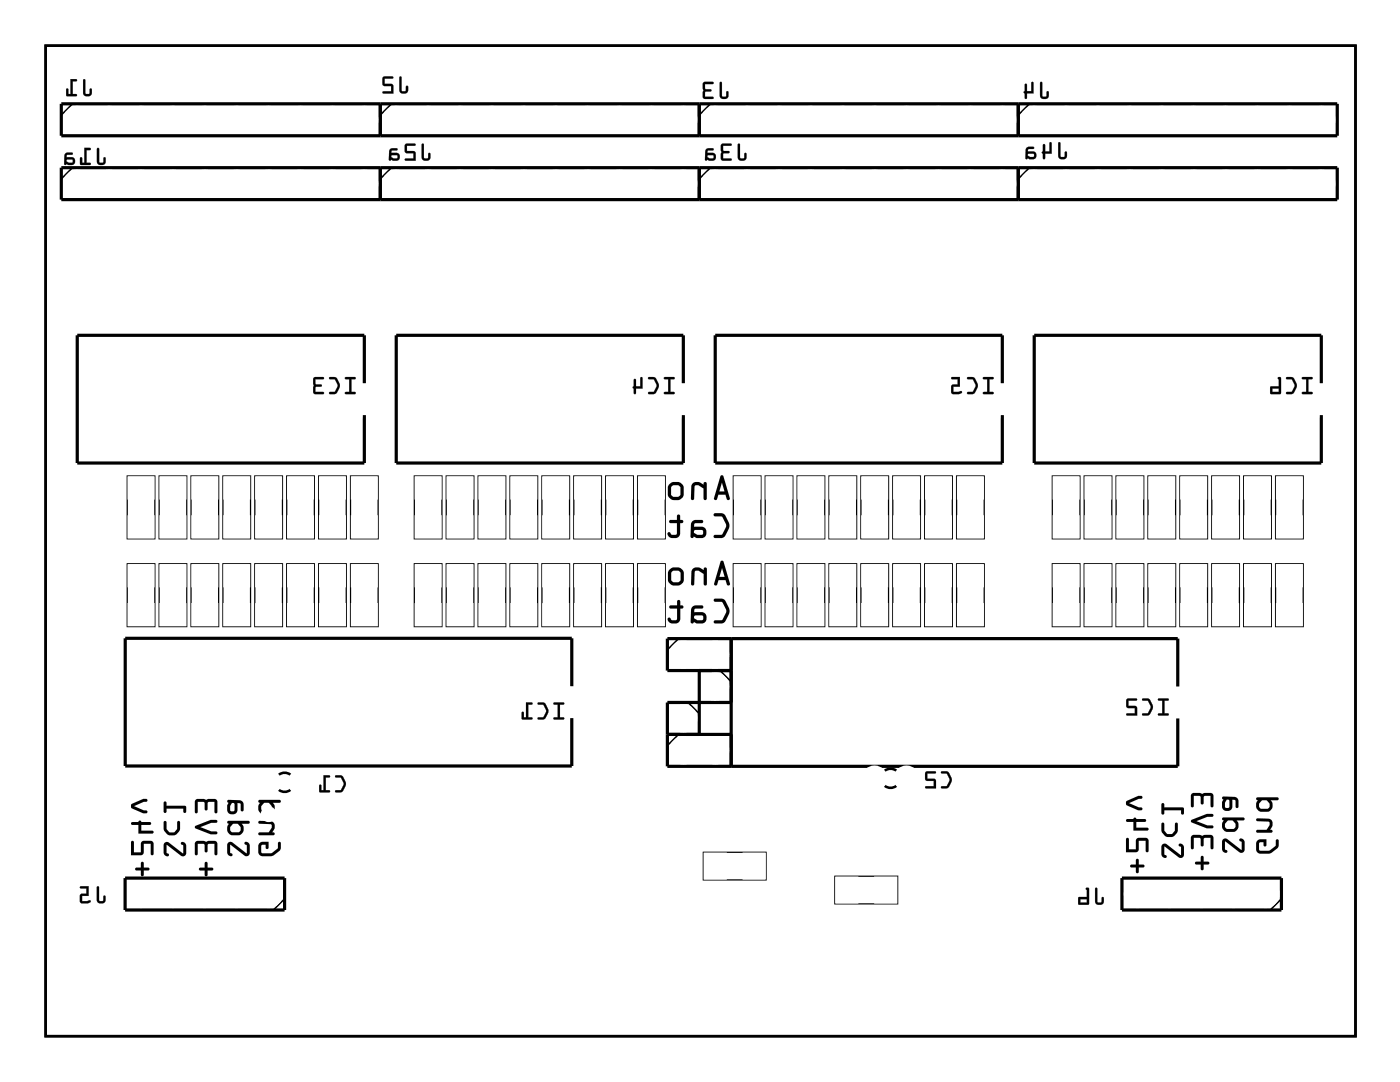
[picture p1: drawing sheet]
<svg xmlns="http://www.w3.org/2000/svg" width="111mm" height="86mm" viewBox="0 0 111 86" stroke-linecap="round" stroke-linejoin="round" font-family="sans-serif">
<path d="M3.6 3.6h104.3v78.8h-104.3zM23.1 61.6a.73 .73 0 0 0-.9 0M23.1 62.8a.73 .73 0 0 1-.9 0M71.4 61.3a.73 .73 0 0 0-.9 0M71.4 62.5a.73 .73 0 0 1-.9 0" fill="none" stroke="#000" stroke-width=".2"/>
<g fill="#000">
<path d="M6.6 6.3v1.1a.36 .36 0 0 0 .4 .3 .36 .36 0 0 0 .3-.3v-.3l-.1-.1-.1 .1v.4l-.3-.1v-1zM5.6 6.3v1.2h-.2v-.4l-.1-.1v.6l.8 .1v-.2h-.3v-1h.3v-.2z"/>
<path d="M6.6 6.3v1.1a.37 .37 0 0 0 .4 .3 .37 .37 0 0 0 .3-.3v-.3a.1 .1 0 0 0-.1-.1 .1 .1 0 0 0-.1 .1v.3h-.3v-1zM6.6 6.3l.2 .1v1l.3 .1 .1-.5 .1 .1v.3a.35 .35 0 0 1-.3 .3 .35 .35 0 0 1-.4-.3zM5.6 6.3v1.2h-.2l.1-.4a.1 .1 0 0 0-.1-.1 .1 .1 0 0 0-.1 .1v.5l.7 .1a.1 .1 0 0 0 .1-.1 .1 .1 0 0 0-.1-.1h-.2v-1h.2a.1 .1 0 0 0 .1-.1 .1 .1 0 0 0-.1-.1zM5.6 6.3l.5 .1v.1h-.3v1h.3v.1h-.8v-.6l.1 .1v.4h.2z"/>
<path d="M7.7 11.8v1.1a.36 .36 0 0 0 .4 .2 .36 .36 0 0 0 .3-.2v-.3l-.1-.1-.1 .1v.3h-.3v-1zM6.7 11.8v1.2h-.2v-.4l-.1-.1v.6h.8v-.1h-.3v-1.1h.3v-.1zM5.2 12.2l-.1 .9h.6a.32 .32 0 0 0 .3-.3 .32 .32 0 0 0-.3-.3h-.4v-.1l.1-.1h.3v-.2zM5.3 12.7h.4l.1 .2-.3 .1-.2-.2z"/>
<path d="M7.7 11.8v1.1a.37 .37 0 0 0 .4 .2 .37 .37 0 0 0 .3-.2v-.3a.1 .1 0 0 0-.1-.1 .1 .1 0 0 0-.1 .1v.3h-.3v-1zM7.8 11.8l.1 .1v1h.3l.1-.4 .1 .1v.3a.35 .35 0 0 1-.3 .2 .35 .35 0 0 1-.4-.2zM6.7 11.8v1.2h-.2l.1-.4a.1 .1 0 0 0-.1-.1 .1 .1 0 0 0-.1 .1v.5h.8a.1 .1 0 0 0 0-.1 .1 .1 0 0 0 0-.1l-.3 .1v-1.1l.3 .1a.1 .1 0 0 0 0-.1 .1 .1 0 0 0 0-.1zM6.7 11.8h.5v.1h-.3v1.1h.3v.1h-.8v-.6l.1 .1v.4h.2zM5.2 12.2l-.1 .8a.09 .09 0 0 0 .1 .1 .09 .09 0 0 0 .1-.1l.4 .1a.32 .32 0 0 0 .3-.3 .32 .32 0 0 0-.3-.3h-.4l.1-.2h.3a.1 .1 0 0 0 .1-.1 .1 .1 0 0 0-.1-.1zM5.2 12.2h.5v.1h-.3l-.1 .1v.1h.4a.31 .31 0 0 1 .3 .3 .31 .31 0 0 1-.3 .3h-.6zM5.3 12.7h.4l.1 .2-.3 .1-.2-.2zM5.3 12.7v.1l.2 .2 .3-.1-.1-.2z"/>
<path d="M31.8 6.1v1.1a.36 .36 0 0 0 .3 .3 .36 .36 0 0 0 .4-.3v-.3l-.1-.1-.1 .1v.3h-.3v-1zM30.5 6.1v.6l.1 .1h.5v.5h-.6v.1h.8v-.7h-.7v-.4h.6l.1-.2z"/>
<path d="M31.8 6.1v1.1a.37 .37 0 0 0 .3 .3 .37 .37 0 0 0 .4-.3v-.3a.1 .1 0 0 0-.1-.1 .1 .1 0 0 0-.1 .1v.3h-.3v-1zM31.8 6.1l.2 .1v1h.3l.1-.4 .1 .1v.3a.35 .35 0 0 1-.4 .2 .35 .35 0 0 1-.3-.2zM30.5 6.1v.7h.6v.5h-.6a.1 .1 0 0 0-.1 .1 .1 .1 0 0 0 .1 .1h.8v-.8h-.7v-.4h.6a.1 .1 0 0 0 .1-.1 .1 .1 0 0 0-.1-.1zM30.5 6.1h.8l-.1 .1h-.6v.5h.7v.7h-.8v-.1h.7v-.5h-.6l-.1-.1z"/>
<path d="M33.6 11.4v1.1a.36 .36 0 0 0 .3 .3 .36 .36 0 0 0 .4-.3v-.3h-.1h-.1v.4h-.3v-1.1zM32.3 11.5l-.1 .6 .2 .1h.5v.4h-.6l-.1 .1 .9 .1-.1-.7-.6-.1v-.4h.6l.1-.1zM31.1 11.9l-.1 .8 .6 .1a.32 .32 0 0 0 .2-.3 .32 .32 0 0 0-.2-.3h-.4v-.1v-.1h.4v-.2zM31.2 12.4l.4-.1 .1 .3h-.4l-.1-.1z"/>
<path d="M33.6 11.4v1.1a.37 .37 0 0 0 .3 .3 .37 .37 0 0 0 .4-.3v-.2a.1 .1 0 0 0-.1-.1 .1 .1 0 0 0-.1 .1v.3h-.3v-1.1zM33.6 11.5h.1l.1 1.1h.3l.1-.4h.1v.3a.35 .35 0 0 1-.4 .3 .35 .35 0 0 1-.3-.3zM32.3 11.5v.6l.6 .1v.4h-.6a.1 .1 0 0 0-.1 .1 .1 .1 0 0 0 .1 .1h.8v-.7l-.7-.1v-.4h.6a.1 .1 0 0 0 .1-.1 .1 .1 0 0 0-.1-.1zM32.3 11.5h.8l-.1 .1h-.6v.4l.6 .1 .1 .7-.9-.1 .1-.1h.6v-.4h-.5l-.2-.1zM31.1 11.9l-.1 .8a.09 .09 0 0 0 0 .1 .09 .09 0 0 0 .1-.1l.5 .1a.32 .32 0 0 0 .2-.3 .32 .32 0 0 0-.2-.3h-.4v-.2h.4a.1 .1 0 0 0 .1-.1 .1 .1 0 0 0-.1-.1zM31.1 11.9l.5-.1v.2h-.4v.1v.1h.4a.31 .31 0 0 1 .2 .3 .31 .31 0 0 1-.2 .3l-.6-.1zM31.2 12.4h.4v.2h-.3l-.1-.1zM31.2 12.4l-.1 .1 .2 .1h.4l-.1-.3z"/>
<path d="M57.3 6.5v1.1a.36 .36 0 0 0 .4 .3 .36 .36 0 0 0 .3-.3v-.3h-.1h-.1v.4l-.3-.1v-1zM56 6.6v1.2l.1 .1h.7v-.2h-.7l.1-.4h.4l.1-.1-.1-.1h-.4l-.1-.4h.6l.1-.1z"/>
<path d="M57.3 6.5v1.1a.37 .37 0 0 0 .4 .3 .37 .37 0 0 0 .3-.3v-.3a.1 .1 0 0 0-.1-.1 .1 .1 0 0 0-.1 .1v.4h-.3v-1.1zM57.3 6.5l.2 .1v1l.3 .1 .1-.4h.1v.3a.35 .35 0 0 1-.3 .3 .35 .35 0 0 1-.4-.3zM56 6.6v1.2l.1 .1h.6a.1 .1 0 0 0 .1-.1 .1 .1 0 0 0-.1-.1h-.6l.1-.4h.4a.1 .1 0 0 0 .1-.1 .1 .1 0 0 0-.1-.1h-.4l-.1-.4h.6a.1 .1 0 0 0 .1-.1 .1 .1 0 0 0-.1-.1zM56 6.6h.8l-.1 .1h-.6l.1 .4h.4v.1v.1h-.4l-.1 .4h.7v.2h-.7l-.1-.1z"/>
<path d="M58.8 11.4l-.1 1.1a.36 .36 0 0 0 .4 .3 .36 .36 0 0 0 .3-.3v-.3h-.1l-.1 .4h-.3v-1.1zM57.5 11.5l-.1 1.2 .2 .1h.6v-.2h-.6v-.4h.4l.1-.1-.1-.1h-.4v-.4h.6l.1-.1zM56.2 11.9l-.1 .8 .6 .1a.32 .32 0 0 0 .3-.3 .32 .32 0 0 0-.3-.3h-.4v-.1l.1-.1h.4v-.2zM56.3 12.4l.5-.1v.3h-.3l-.2-.1z"/>
<path d="M58.8 11.4l-.1 1.1a.37 .37 0 0 0 .4 .3 .37 .37 0 0 0 .4-.3v-.2a.1 .1 0 0 0-.1-.1 .1 .1 0 0 0-.1 .1l-.1 .3h-.2l-.1-1.1zM58.8 11.5h.1v1.1h.3l.2-.4v.3a.35 .35 0 0 1-.3 .3 .35 .35 0 0 1-.3-.3zM57.4 11.5v1.2l.2 .1h.6a.1 .1 0 0 0 .1-.1 .1 .1 0 0 0-.1-.1h-.6v-.4h.4a.1 .1 0 0 0 .1-.1 .1 .1 0 0 0-.1-.1h-.4v-.4h.6a.1 .1 0 0 0 .1-.1 .1 .1 0 0 0-.1-.1zM57.5 11.5h.8l-.1 .1h-.6v.4h.4l.1 .1-.1 .1h-.4v.4h.6v.2h-.6l-.2-.1zM56.2 11.9l-.1 .8a.09 .09 0 0 0 .1 .1 .09 .09 0 0 0 .1-.1l.4 .1a.32 .32 0 0 0 .3-.3 .32 .32 0 0 0-.3-.3h-.4l.1-.2h.3a.1 .1 0 0 0 .1-.1 .1 .1 0 0 0-.1-.1zM56.2 11.9l.6-.1v.2h-.4l-.1 .1v.1h.4a.31 .31 0 0 1 .3 .3 .31 .31 0 0 1-.3 .3l-.6-.1zM56.4 12.4h.4v.2h-.3l-.2-.1zM56.3 12.4v.1l.2 .1h.3v-.3z"/>
<path d="M82.8 6.5v1.1a.36 .36 0 0 0 .4 .3 .36 .36 0 0 0 .3-.3v-.3h-.1h-.1v.4l-.3-.1v-1zM81.6 6.7v.6h-.1l.2 .6 .1-.1v-.4h.5v-.8l-.1-.1-.1 .1v.7h-.3v-.6z"/>
<path d="M82.8 6.5v1.1a.37 .37 0 0 0 .4 .3 .37 .37 0 0 0 .3-.3v-.3a.1 .1 0 0 0-.1-.1 .1 .1 0 0 0-.1 .1v.4h-.3v-1.1zM82.8 6.5l.2 .1v1l.3 .1 .1-.4h.1v.3a.35 .35 0 0 1-.3 .3 .35 .35 0 0 1-.4-.3zM81.6 6.7v.5a.09 .09 0 0 0-.1 .1 .09 .09 0 0 0 .1 .1v.4a.1 .1 0 0 0 .1 .1 .1 .1 0 0 0 .1-.1v-.4h.5v-.8a.1 .1 0 0 0-.1-.1 .1 .1 0 0 0-.1 .1v.7h-.3v-.6zM81.6 6.7h.2v.6h.3v-.7l.1-.1 .1 .1v.8h-.5v.4l-.1 .1-.2-.6h.1z"/>
<path d="M84.3 11.3v1.1a.36 .36 0 0 0 .3 .3 .36 .36 0 0 0 .4-.3v-.3l-.1-.1-.1 .1v.4l-.4-.1v-1zM83.1 11.5l-.1 .5v.1l.1 .6 .1-.1v-.4h.5v-.8v-.1l-.1 .1v.6h-.4v-.5zM81.8 11.8l-.1 .8 .6 .1a.32 .32 0 0 0 .2-.3 .32 .32 0 0 0-.2-.4l-.5 .1v-.2h.1l.4-.1v-.1zM81.9 12.2h.4v.2l-.3 .1-.2-.1z"/>
<path d="M84.3 11.3v1.1a.37 .37 0 0 0 .3 .3 .37 .37 0 0 0 .4-.3v-.3a.1 .1 0 0 0-.1-.1 .1 .1 0 0 0-.1 .1l-.1 .4h-.2l-.1-1.1zM84.3 11.3l.1 .1v1l.4 .1 .1-.4v.3a.35 .35 0 0 1-.3 .3 .35 .35 0 0 1-.3-.3zM83.1 11.5l-.1 .5a.09 .09 0 0 0-.1 .1 .09 .09 0 0 0 .1 .1v.4a.1 .1 0 0 0 .1 .1 .1 .1 0 0 0 .1-.1v-.4h.5v-.8a.1 .1 0 0 0 0-.1 .1 .1 0 0 0-.1 .1v.6h-.4v-.5zM83.1 11.5h.1v.6h.4v-.7l.1-.1v.1v.8h-.5v.4l-.1 .1-.1-.6h.1zM81.7 11.7l-.1 .9a.09 .09 0 0 0 .1 .1 .09 .09 0 0 0 .1-.1l.5 .1a.32 .32 0 0 0 .2-.3 .32 .32 0 0 0-.2-.4l-.5 .1 .1-.2h.4a.1 .1 0 0 0 .1-.1 .1 .1 0 0 0-.1-.1zM81.8 11.8l.5-.1v.1l-.4 .1-.1 .1v.1h.5a.31 .31 0 0 1 .2 .3 .31 .31 0 0 1-.2 .3l-.6-.1zM81.9 12.3l.4-.1v.2l-.3 .1-.2-.1zM81.9 12.2l-.1 .2 .2 .1 .3-.1v-.2z"/>
<path d="M3.6 3.6v78.8h104.3v-78.8zM3.6 3.6h104.3v78.8h-104.3z"/>
<path d="M27.5 30v.2h.3v1h-.3v.1h.8v-.1h-.3v-1h.3v-.2zM26.2 30l.1 .2h.4l.2 .5-.2 .5h-.4l-.1 .1 .1 .1a.6 .6 0 0 0 .8-.6l-.1-.3-.2-.4-.2-.1zM25 30l-.1 1.2 .2 .2 .7-.1v-.1h-.7v-.4h.5v-.1v-.1h-.5v-.4h.6l.1-.2z"/>
<path d="M27.5 30v.2h.3v1h-.3a.1 .1 0 0 0 0 .1 .1 .1 0 0 0 0 .1h.7a.1 .1 0 0 0 .1-.1 .1 .1 0 0 0-.1-.1h-.2v-1h.2a.1 .1 0 0 0 .1-.1 .1 .1 0 0 0-.1-.1zM27.5 30l.8 .1v.1h-.3v1h.3v.1h-.8v-.1h.3v-1h-.3zM26.2 30v.2h.5l.2 .5-.2 .5h-.4a.1 .1 0 0 0-.1 .1 .1 .1 0 0 0 .1 .1l.5-.1 .3-.6-.3-.7zM26.2 30h.6l.2 .5a.83 .83 0 0 1-.3 .8h-.4h-.1l.1-.1h.4l.2-.4v-.2l-.2-.4h-.4zM25 30l-.1 1.2 .2 .2h.6a.1 .1 0 0 0 .1-.1 .1 .1 0 0 0-.1-.1h-.6v-.4h.4a.1 .1 0 0 0 .1-.1 .1 .1 0 0 0-.1-.1h-.4v-.4h.6a.1 .1 0 0 0 .1-.1 .1 .1 0 0 0-.1-.1zM25 30.1h.8l-.1 .1h-.6v.4h.5v.1l-.5 .1v.4h.6v.1h-.6l-.1-.1z"/>
<path d="M52.9 30v.2h.3v1h-.3v.1h.8v-.1h-.3v-1h.3v-.2zM51.6 30l.1 .2h.4l.2 .5-.2 .5h-.4l-.1 .1 .1 .1a.6 .6 0 0 0 .8-.6l-.1-.3-.2-.4-.2-.1zM50.5 30.2v.5l-.1 .1 .2 .6v-.1v-.4h.6v-.8l-.1-.1h-.1v.7h-.4v-.5z"/>
<path d="M52.9 30v.2h.3v1h-.3a.1 .1 0 0 0 0 .1 .1 .1 0 0 0 0 .1h.7a.1 .1 0 0 0 .1-.1 .1 .1 0 0 0-.1-.1h-.2v-1h.2a.1 .1 0 0 0 .1-.1 .1 .1 0 0 0-.1-.1zM52.9 30l.8 .1v.1h-.3v1h.3v.1h-.8v-.1h.3v-1h-.3zM51.6 30v.2h.5l.2 .5-.2 .5h-.4a.1 .1 0 0 0-.1 .1 .1 .1 0 0 0 .1 .1l.5-.1 .3-.6-.3-.7zM51.6 30h.6l.2 .5a.83 .83 0 0 1-.3 .8h-.4h-.1l.1-.1h.4l.2-.4v-.2l-.2-.4h-.4zM50.5 30.2v.5a.09 .09 0 0 0-.1 .1 .09 .09 0 0 0 .1 .1v.4a.1 .1 0 0 0 .1 .1 .1 .1 0 0 0 .1-.1l-.1-.4h.6v-.8a.1 .1 0 0 0-.1-.1 .1 .1 0 0 0-.1 .1v.6h-.4v-.5zM50.5 30.2h.1v.5h.4v-.6l.1-.1 .1 .1v.8h-.6v.4l-.2-.5 .1-.1z"/>
<path d="M57.4 37.9l-.6 1.8a.13 .13 0 0 0 .2 .1 .13 .13 0 0 0 .1-.1l.1-.3h.6l.1 .3a.13 .13 0 0 0 .1 .1 .13 .13 0 0 0 .1-.1l-.5-1.8-.1-.1zM57.4 37.9l.1-.1 .1 .1 .5 1.8a.13 .13 0 0 1-.1 .1 .13 .13 0 0 1-.1-.1l-.1-.3h-.6l-.1 .3a.13 .13 0 0 1-.1 .1 .13 .13 0 0 1-.2-.1zM57.5 38.4l.2 .7h-.4zM57.5 38.4l-.2 .7h.4zM55.2 38.5l-.2 .2v1a.13 .13 0 0 0 .1 .1 .13 .13 0 0 0 .2-.1v-1l.1-.1h.2l.4 .3v.8a.13 .13 0 0 0 .1 .1 .13 .13 0 0 0 .2-.1v-1.2a.14 .14 0 0 0-.2-.2 .13 .13 0 0 0-.1 .2v.1l-.4-.3zM55.2 38.5l.4-.2 .4 .3v-.1a.13 .13 0 0 1 .1-.2 .14 .14 0 0 1 .2 .2v1.2a.13 .13 0 0 1-.2 .1 .13 .13 0 0 1-.1-.1v-.8l-.4-.3h-.2l-.1 .1v1a.13 .13 0 0 1-.2 .1 .13 .13 0 0 1-.1-.1v-1zM53.3 38.5a1.02 1.02 0 0 0-.1 .9v.1l.3 .3h.5l.3-.2a1.05 1.05 0 0 0 .1-.9l-.1-.2a.64 .64 0 0 0-.7-.2zM53.3 38.5l.3-.2 .5 .1 .3 .3a1.05 1.05 0 0 1-.1 .9l-.3 .2h-.5l-.3-.3v-.1a1.02 1.02 0 0 1 .1-.9zM53.5 38.7l.5-.1 .2 .1v.7l-.1 .1h-.5l-.2-.1v-.6zM53.5 38.7l-.1 .1v.6l.2 .1h.4l.2-.1v-.6l-.2-.2z"/>
<path d="M57.4 37.9l-.6 1.8a.13 .13 0 0 0 .2 .1 .13 .13 0 0 0 .1-.1l.1-.3h.6l.1 .3a.13 .13 0 0 0 .1 .1 .13 .13 0 0 0 .1-.1l-.5-1.8-.1-.1zM57.5 38.4l.2 .7h-.4zM55.2 38.5l-.2 .2v1a.13 .13 0 0 0 .1 .1 .13 .13 0 0 0 .2-.1v-1l.1-.1h.2l.4 .3v.8a.13 .13 0 0 0 .1 .1 .13 .13 0 0 0 .2-.1v-1.2a.14 .14 0 0 0-.2-.2 .13 .13 0 0 0-.1 .2v.1l-.4-.3zM53.3 38.5a1.02 1.02 0 0 0-.1 .9v.1l.3 .3h.5l.3-.2a1.05 1.05 0 0 0 .1-.9l-.1-.2a.64 .64 0 0 0-.7-.2zM53.5 38.7l.5-.1 .2 .2v.6l-.1 .1h-.5l-.2-.1v-.6z"/>
<path d="M78.3 30v.2h.3v1h-.3v.1h.8v-.1h-.3v-1h.3v-.2zM77 30l.1 .2h.4l.2 .5-.2 .5h-.4l-.1 .1 .1 .1a.6 .6 0 0 0 .8-.6l-.1-.3-.2-.4-.2-.1zM75.8 30v.2h.5v.4h-.5l-.1 .6 .2 .2h.4a.15 .15 0 0 0 .2-.1 .15 .15 0 0 0 0-.2l-.6 .1v-.4h.5v-.8z"/>
<path d="M78.3 30v.2h.3v1h-.3a.1 .1 0 0 0 0 .1 .1 .1 0 0 0 0 .1h.7a.1 .1 0 0 0 .1-.1 .1 .1 0 0 0-.1-.1h-.2v-1h.2a.1 .1 0 0 0 .1-.1 .1 .1 0 0 0-.1-.1zM78.3 30l.8 .1v.1h-.3v1h.3v.1h-.8v-.1h.3v-1h-.3zM77 30v.2h.5l.2 .5-.2 .5h-.4a.1 .1 0 0 0-.1 .1 .1 .1 0 0 0 .1 .1l.5-.1 .3-.6-.3-.7zM77 30h.6l.2 .5a.83 .83 0 0 1-.3 .8h-.4h-.1l.1-.1h.4l.2-.4v-.2l-.2-.4h-.4zM75.8 30v.2h.5v.4h-.5l-.1 .6 .2 .2 .7-.1a.1 .1 0 0 0 0-.1 .1 .1 0 0 0-.1-.1l-.6 .1v-.4h.5v-.8zM75.8 30h.6v.8h-.5v.4l.6-.1 .1 .1-.1 .1h-.6l-.1-.1v-.6h.5v-.4h-.5z"/>
<path d="M103.7 30v.2h.3v1h-.3v.1h.8v-.1h-.3v-1h.3v-.2zM102.4 30l.1 .2h.4l.2 .5-.2 .5h-.4l-.1 .1 .1 .1a.6 .6 0 0 0 .8-.6l-.1-.3-.2-.4-.2-.1zM101.8 30v.7l-.6 .1v.5h.8v-1.2v-.1zM101.3 30.9h.5v.3h-.5z"/>
<path d="M103.7 30v.2h.3v1h-.3a.1 .1 0 0 0 0 .1 .1 .1 0 0 0 0 .1h.7a.1 .1 0 0 0 .1-.1 .1 .1 0 0 0-.1-.1h-.2v-1h.2a.1 .1 0 0 0 .1-.1 .1 .1 0 0 0-.1-.1zM103.7 30l.8 .1v.1h-.3v1h.3v.1h-.8v-.1h.3v-1h-.3zM102.4 30v.2h.5l.2 .5-.2 .5h-.4a.1 .1 0 0 0-.1 .1 .1 .1 0 0 0 .1 .1l.5-.1 .3-.6-.3-.7zM102.4 30h.6l.2 .5a.83 .83 0 0 1-.3 .8h-.4h-.1l.1-.1h.4l.2-.4v-.2l-.2-.4h-.4zM101.8 30v.7l-.6 .1v.6l.8-.1v-1.2v-.1zM101.8 30l.2 .1v1.2h-.8v-.5l.6-.1zM101.3 30.9h.5v.3h-.5zM101.3 30.9v.3h.5v-.3z"/>
<path d="M44.1 55.9v.2h.3v1h-.3v.1h.8v-.1h-.3v-1h.3v-.2zM42.8 55.9l.1 .2h.4l.2 .5-.2 .5h-.4l-.1 .1h.1a.6 .6 0 0 0 .8-.5l-.1-.3-.2-.4-.2-.1zM41.9 55.9v1.2h-.2v-.4l-.1-.1-.1 .6h.9v-.1h-.3v-1h.3v-.2z"/>
<path d="M44.1 55.9v.2h.3v1h-.2a.1 .1 0 0 0-.1 .1 .1 .1 0 0 0 .1 .1h.6a.1 .1 0 0 0 .1-.1 .1 .1 0 0 0-.1-.1h-.2v-1h.2a.1 .1 0 0 0 .1-.1 .1 .1 0 0 0-.1-.1zM44.1 55.9h.8v.1h-.3v1.1h.3v.1h-.8v-.1h.3v-1.1h-.3zM42.8 55.9l.1 .2h.4l.2 .5-.2 .4-.4 .1a.1 .1 0 0 0-.1 .1 .1 .1 0 0 0 .1 .1l.5-.1 .3-.6-.3-.7zM42.8 55.9h.6l.2 .5a.83 .83 0 0 1-.3 .8h-.4h-.1l.1-.1h.4l.2-.4v-.2l-.2-.4-.4-.1zM41.9 55.9v1.2h-.2v-.4a.1 .1 0 0 0-.1-.1 .1 .1 0 0 0-.1 .1l.1 .5 .7 .1a.1 .1 0 0 0 .1-.1 .1 .1 0 0 0-.1-.1h-.2v-1h.2a.1 .1 0 0 0 .1-.1 .1 .1 0 0 0-.1-.1zM41.9 55.9h.5v.1h-.3v1.1h.3v.1h-.8v-.6l.1 .1v.4h.2z"/>
<path d="M56.9 40.9v.2h.6l.3 .7-.3 .7-.6 .1a.13 .13 0 0 0-.1 .1 .13 .13 0 0 0 .1 .1h.5a1.02 1.02 0 0 0 .7-1l-.1-.2-.4-.7zM56.9 40.9l.6-.1 .3 .2a1.14 1.14 0 0 1 .3 .9l-.5 .8-.7 .1a.13 .13 0 0 1-.1-.1 .13 .13 0 0 1 .1-.2h.6l.3-.7-.3-.7h-.6zM55.1 41.5l-.1 .2v1a.13 .13 0 0 0 .1 .1 .13 .13 0 0 0 .1-.1l.3 .1h.4a.46 .46 0 0 0 .4-.4 .46 .46 0 0 0-.4-.5h-.6v-.3h.6a.13 .13 0 0 0 .1-.1 .13 .13 0 0 0-.1-.1h-.5zM55.1 41.5l.3-.1h.5a.13 .13 0 0 1 .1 .1 .13 .13 0 0 1-.1 .1h-.6v.3h.6a.46 .46 0 0 1 .4 .5 .46 .46 0 0 1-.4 .4h-.4l-.3-.1a.13 .13 0 0 1-.1 .1 .13 .13 0 0 1-.1-.1v-1zM55.3 42.2h.6l.1 .3-.5 .1-.2-.2zM55.3 42.2v.2l.2 .1h.5l-.1-.3zM53.3 41.4l.1 .2h.5v.9l-.1 .1-.4-.1a.14 .14 0 0 0-.1-.2 .14 .14 0 0 0-.2 .2 .54 .54 0 0 0 .6 .3 .54 .54 0 0 0 .5-.4v-.8h.1a.13 .13 0 0 0 .1-.1 .13 .13 0 0 0-.1-.1h-.1v-.3a.14 .14 0 0 0-.2-.2 .13 .13 0 0 0-.1 .2v.3zM53.3 41.4h.6v-.3a.13 .13 0 0 1 .1-.2 .14 .14 0 0 1 .2 .2v.3h.1a.13 .13 0 0 1 .1 .1 .13 .13 0 0 1-.1 .1h-.1v.8a.51 .51 0 0 1-.5 .5 .51 .51 0 0 1-.5-.5 .19 .19 0 0 1 .2 0 .19 .19 0 0 1 .1 .1h.4v-.9h-.5z"/>
<path d="M56.9 40.9v.2h.6l.3 .7-.3 .7h-.6a.13 .13 0 0 0-.1 .2 .13 .13 0 0 0 .1 .1h.5a1.02 1.02 0 0 0 .7-1l-.5-.9zM55.1 41.5l-.1 .2v1a.13 .13 0 0 0 .1 .1 .13 .13 0 0 0 .1-.1l.3 .1h.4a.46 .46 0 0 0 .4-.4 .46 .46 0 0 0-.4-.5h-.6v-.3h.6a.13 .13 0 0 0 .1-.1 .13 .13 0 0 0-.1-.1h-.5zM55.3 42.2h.6l.1 .3h-.5l-.2-.1zM53.3 41.4l.1 .2h.5v.9h-.1h-.4a.14 .14 0 0 0-.1-.2 .14 .14 0 0 0-.2 .2 .54 .54 0 0 0 .6 .3 .54 .54 0 0 0 .5-.4v-.8h.1a.13 .13 0 0 0 .1-.1 .13 .13 0 0 0-.1-.1h-.1v-.3a.14 .14 0 0 0-.2-.2 .13 .13 0 0 0-.1 .2v.3z"/>
<path d="M56.9 47.7v.2h.6l.3 .7-.3 .7h-.5a.14 .14 0 0 0-.2 .2 .13 .13 0 0 0 .2 .1h.4a1.02 1.02 0 0 0 .7-1l-.1-.2-.4-.7zM56.9 47.7l.6-.1 .3 .2a1.14 1.14 0 0 1 .3 .9l-.5 .8-.6 .1a.13 .13 0 0 1-.2-.1 .14 .14 0 0 1 .2-.2h.5l.3-.7-.3-.7h-.6zM55.1 48.3l-.1 .2v1a.13 .13 0 0 0 .1 .1 .13 .13 0 0 0 .1-.1l.3 .1h.4a.46 .46 0 0 0 .4-.4 .46 .46 0 0 0-.4-.5h-.6l.1-.3h.5a.13 .13 0 0 0 .1-.1 .13 .13 0 0 0-.1-.1h-.5zM55.1 48.3l.3-.1h.5a.13 .13 0 0 1 .1 .1 .13 .13 0 0 1-.1 .1h-.5l-.1 .3h.6a.46 .46 0 0 1 .4 .5 .46 .46 0 0 1-.4 .4h-.4l-.3-.1a.13 .13 0 0 1-.1 .1 .13 .13 0 0 1-.1-.1v-1zM55.3 49h.6l.1 .3h-.5l-.2-.1zM55.3 49v.2l.2 .1h.5l-.1-.3zM53.3 48.2l.1 .2h.5v.9h-.1h-.4a.14 .14 0 0 0-.1-.2 .14 .14 0 0 0-.1 .2 .54 .54 0 0 0 .5 .3 .54 .54 0 0 0 .5-.4v-.8h.1a.13 .13 0 0 0 .1-.1 .13 .13 0 0 0-.1-.1h-.1v-.3a.14 .14 0 0 0-.2-.2 .13 .13 0 0 0-.1 .2v.3zM53.3 48.2h.6v-.3a.13 .13 0 0 1 .1-.2 .14 .14 0 0 1 .2 .2v.3h.1a.13 .13 0 0 1 .1 .1 .13 .13 0 0 1-.1 .1h-.1v.8a.51 .51 0 0 1-.5 .5 .51 .51 0 0 1-.5-.5 .19 .19 0 0 1 .2 0 .19 .19 0 0 1 .1 .1h.4v-.9h-.5z"/>
<path d="M56.9 47.7v.2h.6l.3 .7-.3 .7h-.5a.14 .14 0 0 0-.2 .2 .13 .13 0 0 0 .2 .1h.4a1.02 1.02 0 0 0 .7-1l-.5-.9zM55.1 48.3l-.1 .2v1a.13 .13 0 0 0 .1 .1 .13 .13 0 0 0 .1-.1l.3 .1h.4a.46 .46 0 0 0 .4-.4 .46 .46 0 0 0-.4-.5h-.6l.1-.3h.5a.13 .13 0 0 0 .1-.1 .13 .13 0 0 0-.1-.1h-.5zM55.3 49h.6l.1 .3h-.5l-.2-.1zM53.3 48.2l.1 .2h.5v.9h-.1h-.4a.14 .14 0 0 0-.1-.2 .14 .14 0 0 0-.1 .2 .54 .54 0 0 0 .5 .3 .54 .54 0 0 0 .5-.4v-.8h.1a.13 .13 0 0 0 .1-.1 .13 .13 0 0 0-.1-.1h-.1v-.3a.14 .14 0 0 0-.2-.2 .13 .13 0 0 0-.1 .2v.3z"/>
<path d="M57.4 44.7l-.5 1.8a.13 .13 0 0 0 .1 .1 .13 .13 0 0 0 .1-.1l.1-.4h.6l.1 .4a.13 .13 0 0 0 .1 .1 .13 .13 0 0 0 .1-.1l-.5-1.8-.1-.1zM57.4 44.7l.1-.1 .1 .1 .5 1.8a.13 .13 0 0 1-.1 .1 .13 .13 0 0 1-.1-.1l-.1-.3h-.6l-.1 .3a.13 .13 0 0 1-.1 .1 .13 .13 0 0 1-.1-.1zM57.5 45.2l.2 .7h-.4zM57.5 45.2l-.2 .7h.4zM55.2 45.2l-.1 .3-.1 1a.13 .13 0 0 0 .2 .1 .13 .13 0 0 0 .1-.1v-1l.1-.1h.2l.4 .3v.8a.13 .13 0 0 0 .2 .1 .13 .13 0 0 0 .1-.1v-1.2a.13 .13 0 0 0-.1-.2 .14 .14 0 0 0-.2 .2v.1l-.4-.3zM55.2 45.2l.4-.1 .4 .3v-.1a.14 .14 0 0 1 .2-.2 .13 .13 0 0 1 .1 .2v1.2a.13 .13 0 0 1-.1 .1 .13 .13 0 0 1-.2-.1v-.8l-.4-.3h-.2l-.1 .1v1a.13 .13 0 0 1-.1 .1 .13 .13 0 0 1-.2-.1l.1-1zM53.3 45.3a1.02 1.02 0 0 0-.1 .9l.1 .1 .2 .3h.6l.2-.2a1.05 1.05 0 0 0 .1-.9l-.1-.2a.64 .64 0 0 0-.7-.2zM53.3 45.3l.3-.2 .5 .1 .3 .3a1.05 1.05 0 0 1-.1 .9l-.2 .2h-.6l-.2-.3-.1-.1a1.02 1.02 0 0 1 .1-.9zM53.5 45.5l.5-.1 .2 .1v.7l-.1 .1h-.5l-.1-.1-.1-.6zM53.5 45.5l-.1 .1 .1 .6 .1 .1h.5l.1-.1v-.7l-.2-.1z"/>
<path d="M57.4 44.7l-.5 1.8a.13 .13 0 0 0 .1 .1 .13 .13 0 0 0 .1-.1l.1-.3h.6l.1 .3a.13 .13 0 0 0 .1 .1 .13 .13 0 0 0 .1-.1l-.5-1.8-.1-.1zM57.5 45.2l.2 .7h-.4zM55.2 45.2l-.1 .3-.1 1a.13 .13 0 0 0 .2 .1 .13 .13 0 0 0 .1-.1v-1l.1-.1h.2l.4 .3v.8a.13 .13 0 0 0 .2 .1 .13 .13 0 0 0 .1-.1v-1.2a.13 .13 0 0 0-.1-.2 .14 .14 0 0 0-.2 .2v.1l-.4-.3zM53.3 45.3a1.02 1.02 0 0 0-.1 .9l.1 .1 .2 .3h.6l.2-.2a1.05 1.05 0 0 0 .1-.9l-.1-.2a.64 .64 0 0 0-.7-.2zM53.5 45.5l.5-.1 .2 .1v.7l-.1 .1h-.5l-.1-.1-.1-.6z"/>
<path d="M92.2 55.6l.1 .1h.2v1l-.2 .1-.1 .1h.8v-.1l-.3-.1v-1h.3l.1-.1zM91 55.6v.1l.4 .1 .2 .4-.2 .5-.4 .1-.1 .1h.1a.6 .6 0 0 0 .8-.6v-.2l-.2-.4-.2-.1zM89.7 55.6v.6l.2 .1h.5v.4h-.6l-.1 .2h.8v-.7h-.6v-.5h.6v-.1z"/>
<path d="M92.2 55.6l.1 .1h.2v1h-.2a.1 .1 0 0 0-.1 .1 .1 .1 0 0 0 .1 .1h.7a.1 .1 0 0 0 .1-.1 .1 .1 0 0 0-.1-.1h-.3v-1h.3a.1 .1 0 0 0 .1 0 .1 .1 0 0 0-.1-.1zM92.2 55.6h.9l-.1 .1h-.3v1.1h.3v.1h-.8l.1-.1h.3v-1.1h-.3zM91 55.6v.1l.4 .1 .2 .4-.2 .5h-.4a.1 .1 0 0 0-.1 .1 .1 .1 0 0 0 .1 .1l.6-.1 .2-.6-.3-.6zM91 55.6h.5l.3 .5a.83 .83 0 0 1-.4 .8h-.4l-.1-.1h.1l.4-.1 .2-.4v-.2l-.2-.4h-.4zM89.7 55.6v.7h.7v.4h-.6a.1 .1 0 0 0-.1 .1 .1 .1 0 0 0 .1 .1h.8l-.1-.7h-.6v-.5h.6a.1 .1 0 0 0 .1 0 .1 .1 0 0 0-.1-.1zM89.7 55.6h.8v.1h-.7v.5h.7v.7h-.8l.1-.1h.6v-.5h-.5l-.2-.1z"/>
<path d="M7.7 70.5v1.1a.36 .36 0 0 0 .4 .3 .36 .36 0 0 0 .3-.3v-.3l-.1-.1-.1 .1v.4l-.3-.1v-1zM6.4 70.5v.2h.5v.4h-.5v.7l.1 .1h.4a.16 .16 0 0 0 .3-.1 .15 .15 0 0 0-.1-.2l-.6 .1v-.4h.6v-.8z"/>
<path d="M7.7 70.5v1.1a.37 .37 0 0 0 .4 .3 .37 .37 0 0 0 .3-.3v-.3a.1 .1 0 0 0-.1-.1 .1 .1 0 0 0-.1 .1v.4h-.3v-1.1zM7.7 70.5l.2 .1v1l.3 .1 .1-.4h.1v.3a.35 .35 0 0 1-.3 .3 .35 .35 0 0 1-.4-.3zM6.4 70.5v.2h.5v.4h-.5v.7l.1 .1 .7-.1a.1 .1 0 0 0 0-.1 .1 .1 0 0 0-.1-.1l-.6 .1v-.4h.6v-.8zM6.4 70.5h.7v.8h-.6v.4l.6-.1 .1 .1v.1l-.7 .1-.1-.1v-.6l.5-.1v-.4h-.5z"/>
<path d="M11.2 68.6v.4h-.3a.12 .12 0 0 0-.1 .1 .12 .12 0 0 0 .1 .2h.3v.3a.12 .12 0 0 0 .1 .1 .12 .12 0 0 0 .1-.1v-.3h.4a.12 .12 0 0 0 .1-.2 .12 .12 0 0 0-.1-.1h-.4v-.4zM10.5 66.9l-.1 1.1h1v-.9h.6v.8a.12 .12 0 0 0 .1 .1 .12 .12 0 0 0 .1-.1v-.8l-.1-.2-.8 .1-.1 .8h-.5v-.8zM10.5 65.4v.2h.5v.7h1.1a.12 .12 0 0 0 .1-.1 .12 .12 0 0 0-.1-.1h-.8v-.5h.6a.12 .12 0 0 0 .1-.1 .12 .12 0 0 0-.1-.1h-.6a.12 .12 0 0 0-.2-.1 .12 .12 0 0 0-.1 .1zM10.4 64l.1 .3 .9 .4h.2a.12 .12 0 0 0 .1-.1 .12 .12 0 0 0-.1-.1l-.9-.4 .9-.3a.12 .12 0 0 0 .1-.1 .12 .12 0 0 0-.1-.1h-.2z"/>
<path d="M11.3 68.6l-.1 .4h-.3a.12 .12 0 0 0-.1 .1 .12 .12 0 0 0 .1 .2h.3v.3a.12 .12 0 0 0 .1 .1 .12 .12 0 0 0 .1-.1v-.3h.4a.12 .12 0 0 0 .1-.2 .12 .12 0 0 0-.1-.1h-.4v-.4zM11.2 68.6h.2v.4h.4a.12 .12 0 0 1 .1 .1 .12 .12 0 0 1-.1 .2h-.4l.1 .3a.12 .12 0 0 1-.2 .1 .12 .12 0 0 1-.1-.1v-.3h-.3a.12 .12 0 0 1-.1-.2 .12 .12 0 0 1 .1-.1h.3zM10.5 66.9l-.1 1.1h1v-.9h.6v.8a.12 .12 0 0 0 .1 .1 .12 .12 0 0 0 .1-.1v-.8l-.1-.2-.8 .1-.1 .8h-.5v-.8zM10.5 66.9l.2 .1v.8h.5l.1-.8 .8-.1 .1 .2v.8a.12 .12 0 0 1-.1 .1 .12 .12 0 0 1-.1-.1v-.8h-.6v.9h-1zM10.5 65.4v.2h.5v.7h1.1a.12 .12 0 0 0 .1-.1 .12 .12 0 0 0-.1-.1h-.8v-.5h.6a.12 .12 0 0 0 .1-.1 .12 .12 0 0 0-.1-.1h-.6a.12 .12 0 0 0-.2-.1 .12 .12 0 0 0-.1 .1zM10.5 65.4h.5a.12 .12 0 0 1 .1-.1 .12 .12 0 0 1 .2 .1h.6a.12 .12 0 0 1 .1 .1 .12 .12 0 0 1-.1 .1h-.6v.5h.8a.12 .12 0 0 1 .1 .1 .12 .12 0 0 1-.1 .1h-1.1v-.7h-.5zM10.4 64l.1 .3 .9 .4h.2a.12 .12 0 0 0 .1-.1 .12 .12 0 0 0-.1-.1l-.9-.4 .9-.3a.12 .12 0 0 0 .1-.1 .12 .12 0 0 0-.1-.1h-.2zM10.4 64l1-.4h.2a.12 .12 0 0 1 .1 .1 .12 .12 0 0 1-.1 .1l-.9 .3 .9 .4a.12 .12 0 0 1 .1 .1 .12 .12 0 0 1-.1 .1h-.2l-.9-.4z"/>
<path d="M13.1 67.1l-.1 .1 .1 .7 .2 .2a.15 .15 0 0 0 .1-.2 .15 .15 0 0 0-.1-.1v-.6l1.1 .9h.3l.1-.1v-.7l-.1-.2-.2-.1a.15 .15 0 0 0-.1 .2 .15 .15 0 0 0 .2 .1v.6l-1.1-.9h-.2zM13.1 65.3l-.1 .6a.66 .66 0 0 0 .7 .6 .66 .66 0 0 0 .6-.6v-.5a.12 .12 0 0 0-.1-.1 .12 .12 0 0 0-.1 .1v.6l-.2 .2h-.4l-.2-.2v-.6zM13.1 63.8l-.1 .8a.12 .12 0 0 0 .1 .1 .12 .12 0 0 0 .2-.1v-.3h1.3v.3a.12 .12 0 0 0 .1 .1 .12 .12 0 0 0 .1-.1v-.5h-1.5v-.3z"/>
<path d="M13.1 67.1l-.1 .1 .1 .7 .2 .2a.14 .14 0 0 0 .1-.2 .14 .14 0 0 0-.1-.1v-.6l1.1 .9h.3l.1-.1v-.7l-.1-.2-.2-.1a.15 .15 0 0 0-.1 .2 .15 .15 0 0 0 .2 .1v.6l-1.1-.9h-.2zM13.1 67.1l.2-.1h.2l1.1 .9-.1-.7a.12 .12 0 0 1-.1-.1 .12 .12 0 0 1 .1-.1 .32 .32 0 0 1 .3 .3v.7l-.1 .1h-.3l-1.1-.9v.7a.12 .12 0 0 1 .2 .1 .12 .12 0 0 1-.2 .1 .32 .32 0 0 1-.3-.3zM13.1 65.3l-.1 .7 .3 .3 .2 .2 .5-.1 .2-.2 .1-.8a.12 .12 0 0 0-.1-.1 .12 .12 0 0 0-.1 .1v.6l-.2 .2h-.4l-.2-.2v-.6zM13.1 65.3l.2 .1v.6l.2 .2h.4l.2-.2v-.6a.12 .12 0 0 1 .1-.1 .12 .12 0 0 1 .1 .1v.6v.2a.64 .64 0 0 1-1.2-.1l-.1-.2zM13.1 63.8l-.1 .8a.12 .12 0 0 0 .1 .1 .12 .12 0 0 0 .2-.1v-.3h1.3v.3a.12 .12 0 0 0 .1 .1 .12 .12 0 0 0 .1-.1v-.5h-1.5v-.3zM13.1 63.8h.2v.3h1.5v.5a.12 .12 0 0 1-.1 .1 .12 .12 0 0 1-.1-.1v-.3h-1.3v.3a.12 .12 0 0 1-.2 .1 .12 .12 0 0 1-.1-.1z"/>
<path d="M16.3 68.6v.4h-.3a.12 .12 0 0 0-.2 .1 .14 .14 0 0 0 .2 .2h.3v.3a.12 .12 0 0 0 .1 .1 .12 .12 0 0 0 .1-.1v-.3h.4a.12 .12 0 0 0 .1-.2 .12 .12 0 0 0-.1-.1h-.4v-.4zM15.6 67l-.1 .9a.12 .12 0 0 0 .1 .1 .12 .12 0 0 0 .1-.1v-.8l.6 .1v.5a.12 .12 0 0 0 .1 .1 .12 .12 0 0 0 .1-.1l.1-.5 .5-.1v.8a.12 .12 0 0 0 .1 .1 .12 .12 0 0 0 .1-.1v-.9l-.1-.1h-.6a.34 .34 0 0 1-.4 0zM15.5 65.7l.1 .2 1.2 .5h.4a.12 .12 0 0 0 .1-.1 .12 .12 0 0 0-.1-.2h-.4l-.8-.3 .8-.3h.4a.12 .12 0 0 0 .1-.2 .12 .12 0 0 0-.1-.1h-.4zM15.6 63.6l-.1 1a.12 .12 0 0 0 .1 .1 .12 .12 0 0 0 .1-.1v-.8h.6v.6a.12 .12 0 0 0 .1 .1 .12 .12 0 0 0 .1-.1l.1-.6h.5v.8a.12 .12 0 0 0 .1 .1 .12 .12 0 0 0 .1-.1v-.9l-.1-.1h-.6a.34 .34 0 0 1-.4 0z"/>
<path d="M16.3 68.6v.4h-.3a.12 .12 0 0 0-.2 .1 .14 .14 0 0 0 .2 .2h.3v.3a.12 .12 0 0 0 .1 .1 .12 .12 0 0 0 .1-.1v-.3h.4a.12 .12 0 0 0 .1-.2 .12 .12 0 0 0-.1-.1h-.4v-.4zM16.3 68.6h.2v.4h.4a.12 .12 0 0 1 .1 .1 .12 .12 0 0 1-.1 .2h-.4v.3a.12 .12 0 0 1-.1 .1 .12 .12 0 0 1-.1-.1v-.3h-.3a.14 .14 0 0 1-.2-.2 .12 .12 0 0 1 .2-.1h.3zM15.6 67l-.1 .9a.12 .12 0 0 0 .1 .1 .12 .12 0 0 0 .1-.1v-.8l.6 .1v.5a.12 .12 0 0 0 .1 .1 .12 .12 0 0 0 .1-.1l.1-.5 .5-.1v.8a.12 .12 0 0 0 .1 .1 .12 .12 0 0 0 .1-.1v-.8l-.1-.2h-.6l-.2 .1-.7-.1zM15.6 67l.1-.1h.5l.2 .1 .2-.1h.6l.1 .2v.8a.12 .12 0 0 1-.1 .1 .12 .12 0 0 1-.1-.1v-.8l-.5 .1-.1 .5a.12 .12 0 0 1-.1 .1 .12 .12 0 0 1-.1-.1v-.5l-.6-.1v.8a.12 .12 0 0 1-.1 .1 .12 .12 0 0 1-.1-.1zM15.5 65.7l.1 .2 1.2 .5h.4a.12 .12 0 0 0 .1-.1 .12 .12 0 0 0-.1-.2h-.4l-.9-.3 .9-.3h.4a.12 .12 0 0 0 .1-.2 .12 .12 0 0 0-.1-.1h-.4zM15.5 65.7l1.3-.5h.4a.12 .12 0 0 1 .1 .1 .12 .12 0 0 1-.1 .2h-.4l-.8 .3 .8 .3h.4a.12 .12 0 0 1 .1 .2 .12 .12 0 0 1-.1 .1h-.4l-1.2-.5zM15.6 63.6l-.1 1a.12 .12 0 0 0 .1 .1 .12 .12 0 0 0 .1-.1v-.8h.6v.6a.12 .12 0 0 0 .1 .1 .12 .12 0 0 0 .1-.1l.1-.6h.5v.8a.12 .12 0 0 0 .1 .1 .12 .12 0 0 0 .1-.1v-.8l-.1-.2h-.6l-.2 .1-.7-.1zM15.6 63.6h.1h.5h.2h.2h.6l.1 .2v.8a.12 .12 0 0 1-.1 .1 .12 .12 0 0 1-.1-.1v-.8h-.5l-.1 .6a.12 .12 0 0 1-.1 .1 .12 .12 0 0 1-.1-.1v-.6h-.6v.8a.12 .12 0 0 1-.1 .1 .12 .12 0 0 1-.1-.1z"/>
<path d="M18.2 67l-.1 .2v.7l.3 .2a.15 .15 0 0 0 .1-.2 .15 .15 0 0 0-.2-.1l.1-.6 1.1 .9h.2l.2-.1v-.7l-.1-.2-.2-.1a.15 .15 0 0 0-.1 .1 .15 .15 0 0 0 .2 .2l-.1 .6-1.1-.9h-.1zM18.1 65.3v.2h.1l-.1 .3v.3l.1 .2a.97 .97 0 0 0 .9 .1 .55 .55 0 0 0 .3-.7l-.2-.2h.6a.12 .12 0 0 0 .1-.1 .12 .12 0 0 0-.1-.1zM18.5 65.6h.5l.2 .2v.2l-.1 .2h-.7l-.1-.4zM18.1 63.7v.1l.1 .1-.1 .2v.3a.42 .42 0 0 0 .4 .4 .42 .42 0 0 0 .4-.4v-.5l.3 .1v.4a.12 .12 0 0 0 .1 .2 .12 .12 0 0 0 .1-.2v-.4a.35 .35 0 0 0-.3-.3zM18.5 63.9l.2 .1v.5h-.1h-.2l-.1-.1v-.3z"/>
<path d="M18.2 67l-.1 .2v.7l.3 .2a.14 .14 0 0 0 .1-.2 .14 .14 0 0 0-.2-.1l.1-.6 1.1 .9h.2l.2-.1v-.7l-.1-.2-.2-.1a.15 .15 0 0 0-.1 .1 .15 .15 0 0 0 .2 .2l-.1 .6-1.1-.9h-.1zM18.2 67h.2h.1l1.1 .9v-.7a.12 .12 0 0 1-.1-.1 .12 .12 0 0 1 .1-.1 .32 .32 0 0 1 .3 .3v.7l-.2 .1h-.2l-1.1-.9v.7a.12 .12 0 0 1 .1 .1 .12 .12 0 0 1-.1 .1 .32 .32 0 0 1-.3-.3zM18.1 65.3v.2h.1l-.1 .3v.3l.1 .2a.97 .97 0 0 0 .9 .1l.3-.3v-.3l-.2-.3h.6a.12 .12 0 0 0 .1-.1 .12 .12 0 0 0-.1-.1zM18.1 65.3h1.7a.12 .12 0 0 1 .1 .1 .12 .12 0 0 1-.1 .1h-.6l.2 .3v.3l-.3 .3a.97 .97 0 0 1-.9-.1l-.1-.2v-.3l.1-.3h-.1zM18.5 65.6h.5l.2 .2v.3l-.1 .1h-.7l-.1-.4zM18.5 65.6l-.2 .2 .1 .4h.7l.1-.2v-.2l-.2-.2zM18.1 63.7v.1l.1 .1-.1 .2v.3a.42 .42 0 0 0 .4 .4 .42 .42 0 0 0 .4-.4v-.5l.3 .1v.4a.12 .12 0 0 0 .1 .2 .12 .12 0 0 0 .1-.2v-.4a.35 .35 0 0 0-.3-.3zM18.1 63.7h1a.35 .35 0 0 1 .3 .3v.4a.12 .12 0 0 1-.1 .2 .12 .12 0 0 1-.1-.2v-.4l-.3-.1v.5a.42 .42 0 0 1-.4 .4 .42 .42 0 0 1-.4-.4v-.3l.1-.2-.1-.1zM18.5 63.9l.2 .1v.5h-.1h-.2l-.1-.1v-.3zM18.5 63.9l-.2 .2v.3l.1 .1h.2l.1-.1v-.4z"/>
<path d="M20.7 67.1a.91 .91 0 0 0 0 .9 1.32 1.32 0 0 0 1.6-.4l.1-.5a.12 .12 0 0 0-.2-.1 .12 .12 0 0 0-.1 .1v.4l-.5 .4h-.8v-.7h.4v.2a.12 .12 0 0 0 .1 .1 .12 .12 0 0 0 .1-.1v-.4h-.5zM20.6 65.3v.2l.9 .1 .1 .1v.1l-.2 .4h-.7a.12 .12 0 0 0-.1 .1 .12 .12 0 0 0 .1 .1h1.1a.12 .12 0 0 0 .1-.1 .12 .12 0 0 0-.1-.1h-.1a.5 .5 0 0 0 .2-.5 .5 .5 0 0 0-.4-.4zM20.6 63.7v.1l.1 .1-.1 .2v.3l.1 .3a.97 .97 0 0 0 .9 .1 .55 .55 0 0 0 .3-.8l-.2-.1h.5a.14 .14 0 0 0 .2-.2 .12 .12 0 0 0-.2-.1zM21 63.9h.4l.2 .2v.3l-.1 .1h-.6l-.1-.4z"/>
<path d="M20.7 67.1a.91 .91 0 0 0 0 .9 1.31 1.31 0 0 0 1.5-.3l.1-.1 .1-.5a.12 .12 0 0 0-.2-.1 .12 .12 0 0 0-.1 .1v.4l-.5 .4h-.8v-.7h.4v.2a.12 .12 0 0 0 .1 .1 .12 .12 0 0 0 .1-.1v-.4h-.5zM20.7 67.1l.2-.1h.5v.4a.12 .12 0 0 1-.1 .1 .12 .12 0 0 1-.1-.1v-.2h-.4v.6l.8 .1 .5-.4v-.4a.12 .12 0 0 1 .1-.1 .12 .12 0 0 1 .2 .1l-.1 .5-.5 .4a1.48 1.48 0 0 1-1 .1l-.1-.1a.92 .92 0 0 1 0-.9zM20.6 65.3v.2l.9 .1 .1 .1v.1l-.2 .4h-.7a.12 .12 0 0 0-.1 .1 .12 .12 0 0 0 .1 .1h1.1a.12 .12 0 0 0 .1-.1 .12 .12 0 0 0-.1-.1h-.1l.1-.2a.45 .45 0 0 0-.3-.7zM20.6 65.3h.9a.5 .5 0 0 1 .4 .4 .5 .5 0 0 1-.2 .5h.1a.12 .12 0 0 1 .1 .1 .12 .12 0 0 1-.1 .2h-1.1a.12 .12 0 0 1-.1-.2 .12 .12 0 0 1 .1-.1h.7l.2-.4v-.1l-.1-.1-.9-.1zM20.6 63.7v.1l.1 .1-.1 .2v.3l.1 .3a.97 .97 0 0 0 .9 .1l.3-.3v-.4l-.2-.2h.5a.14 .14 0 0 0 .2-.2 .12 .12 0 0 0-.2-.1zM20.6 63.7l1.6-.1a.12 .12 0 0 1 .2 .1 .14 .14 0 0 1-.2 .2h-.5l.2 .2v.4l-.3 .3a.97 .97 0 0 1-.9-.1l-.1-.3v-.3l.1-.2-.1-.1zM21 63.9h.4l.2 .2v.3l-.1 .1h-.6l-.1-.3zM21 63.9l-.2 .2 .1 .4h.6l.1-.1v-.3l-.2-.2z"/>
<path d="M26.7 61.7v.1l.4 .1 .3 .5-.3 .5h-.4v.1h.1a.6 .6 0 0 0 .7-.6v-.2l-.2-.4-.2-.1zM25.8 61.7v1.2h-.2v-.4l-.1-.1-.1 .6h.8v-.1h-.3v-1l.3-.1 .1-.1z"/>
<path d="M26.7 61.7v.2h.4l.3 .5-.3 .4-.3 .1a.1 .1 0 0 0-.1 .1 .1 .1 0 0 0 .1 0h.5l.3-.6-.4-.7zM26.7 61.7h.5l.3 .5a.83 .83 0 0 1-.3 .8h-.4h-.1v-.1h.4l.3-.4v-.2l-.3-.4-.4-.1zM25.8 61.7v1.2h-.2v-.4a.1 .1 0 0 0-.1-.1 .1 .1 0 0 0-.1 .1v.5h.8a.1 .1 0 0 0 .1 0 .1 .1 0 0 0-.1-.1h-.3v-1h.3a.1 .1 0 0 0 .1-.1 .1 .1 0 0 0-.1-.1zM25.8 61.7h.5l-.1 .1h-.3v1.1h.3v.1h-.8l.1-.6 .1 .1v.4h.2z"/>
<path d="M74.9 61.4l.1 .1h.4l.2 .5-.2 .5-.4 .1-.1 .1h.1a.6 .6 0 0 0 .8-.6v-.2l-.3-.5h-.2zM73.7 61.4v.6l.1 .1h.6v.4h-.6l-.1 .2h.8v-.7h-.7v-.5h.6l.1-.1z"/>
<path d="M74.9 61.4l.1 .1 .4 .1 .2 .4-.2 .5h-.4a.1 .1 0 0 0-.1 .1 .1 .1 0 0 0 .1 .1l.5-.1 .3-.6-.3-.6zM75 61.4h.5l.3 .5a.83 .83 0 0 1-.4 .8h-.4l-.1-.1h.1l.4-.1 .2-.4v-.2l-.2-.4h-.4zM73.7 61.4v.7h.7v.4h-.6a.1 .1 0 0 0-.1 .1 .1 .1 0 0 0 .1 .1h.7v-.7h-.7v-.5h.6a.1 .1 0 0 0 .1-.1 .1 .1 0 0 0-.1-.1zM73.7 61.4h.8l-.1 .1h-.6v.5h.7v.7h-.8l.1-.1h.6v-.5h-.6l-.1-.1z"/>
<path d="M87.2 70.6v1.1a.36 .36 0 0 0 .3 .3 .36 .36 0 0 0 .4-.3v-.3h-.1h-.1v.4h-.3v-1.1zM86.5 70.6v.8h-.6v.6l.8-.1v-1.2v-.1zM86 71.5h.5v.3h-.5z"/>
<path d="M87.2 70.6v1.1a.37 .37 0 0 0 .3 .3 .37 .37 0 0 0 .4-.3v-.3a.1 .1 0 0 0-.1 0 .1 .1 0 0 0-.1 0v.4h-.3v-1.1zM87.2 70.7h.2v1.1h.3l.1-.4h.1v.3a.35 .35 0 0 1-.4 .3 .35 .35 0 0 1-.3-.3zM86.5 70.6v.8h-.6v.6l.8-.1v-1.2v-.1zM86.5 70.7h.2v1.2l-.8 .1v-.6h.7zM86 71.5h.5v.3h-.5zM86 71.5v.3h.6v-.3z"/>
<path d="M90.5 68.4l-.1 .4h-.3a.12 .12 0 0 0-.1 .1 .12 .12 0 0 0 .1 .1h.3v.4a.12 .12 0 0 0 .2 .1 .12 .12 0 0 0 .1-.1v-.4h.3a.12 .12 0 0 0 .1-.1 .12 .12 0 0 0-.1-.1h-.3v-.4zM89.7 66.7v1.1l.9-.1 .1-.8h.5v.8a.12 .12 0 0 0 .1 .1 .12 .12 0 0 0 .2-.1v-.8l-.2-.2h-.8l-.1 .9h-.5v-.9zM89.7 65.2v.2h.5v.7h1.1a.12 .12 0 0 0 .2-.1 .14 .14 0 0 0-.2-.2h-.8v-.4h.6a.12 .12 0 0 0 .2-.1 .12 .12 0 0 0-.2-.1h-.6a.12 .12 0 0 0-.1-.2 .14 .14 0 0 0-.2 .2zM89.7 63.8v.3l.9 .4h.3a.12 .12 0 0 0 .1-.2 .12 .12 0 0 0-.1-.1l-1-.3 1-.4a.12 .12 0 0 0 .1-.1 .12 .12 0 0 0-.1-.1h-.3z"/>
<path d="M90.5 68.4l-.1 .4h-.3a.12 .12 0 0 0-.1 .1 .12 .12 0 0 0 .1 .1h.3v.4a.12 .12 0 0 0 .2 .1 .12 .12 0 0 0 .1-.1v-.4h.3a.12 .12 0 0 0 .1-.1 .12 .12 0 0 0-.1-.1h-.3v-.4zM90.5 68.4h.2v.4h.3a.12 .12 0 0 1 .1 .1 .12 .12 0 0 1-.1 .1h-.3v.4a.12 .12 0 0 1-.1 .1 .12 .12 0 0 1-.2-.1v-.4h-.3a.12 .12 0 0 1-.1-.1 .12 .12 0 0 1 .1-.1h.3zM89.7 66.7v1.1l.9-.1 .1-.8h.5v.8a.12 .12 0 0 0 .1 .1 .12 .12 0 0 0 .2-.1v-.8l-.2-.2h-.8l-.1 .9h-.5v-.9zM89.7 66.7h.2v.9h.5l.1-.9h.8l.2 .2v.8a.12 .12 0 0 1-.2 .1 .12 .12 0 0 1-.1-.1v-.8h-.5l-.1 .8-.9 .1zM89.7 65.2v.2h.5v.7h1.1a.12 .12 0 0 0 .2-.1 .14 .14 0 0 0-.2-.2h-.8v-.4h.6a.12 .12 0 0 0 .2-.1 .12 .12 0 0 0-.2-.1h-.6a.12 .12 0 0 0-.1-.2 .14 .14 0 0 0-.2 .2zM89.7 65.2h.5a.14 .14 0 0 1 .2-.2 .12 .12 0 0 1 .1 .2h.6a.12 .12 0 0 1 .2 .1 .12 .12 0 0 1-.2 .1h-.6v.4h.8a.14 .14 0 0 1 .2 .2 .12 .12 0 0 1-.2 .1h-1.1v-.7h-.5zM89.7 63.8v.3l.9 .4h.3a.12 .12 0 0 0 .1-.2 .12 .12 0 0 0-.1-.1l-1-.3 1-.4a.12 .12 0 0 0 .1-.1 .12 .12 0 0 0-.1-.1h-.3zM89.7 63.8l.9-.5h.3a.12 .12 0 0 1 .1 .1 .12 .12 0 0 1-.1 .1l-1 .4 1 .3a.12 .12 0 0 1 .1 .1 .12 .12 0 0 1-.1 .2h-.3l-.9-.4z"/>
<path d="M92.6 67.2l-.1 .2v.7l.3 .2a.15 .15 0 0 0 .1-.2 .15 .15 0 0 0-.2-.1v-.7l1.2 .9h.2l.2-.1v-.7l-.1-.2-.2-.1a.15 .15 0 0 0-.1 .2 .15 .15 0 0 0 .1 .1v.6l-1.1-.8-.2-.1zM92.5 65.5v.5a.66 .66 0 0 0 .6 .6 .66 .66 0 0 0 .7-.6v-.4a.12 .12 0 0 0-.1-.2 .12 .12 0 0 0-.1 .2l-.1 .5-.2 .2-.3 .1-.3-.3v-.6zM92.5 63.9v.8a.12 .12 0 0 0 .1 .1 .12 .12 0 0 0 .1-.1v-.2h1.3v.2a.12 .12 0 0 0 .2 .1 .12 .12 0 0 0 .1-.1l-.1-.5h-1.5v-.2z"/>
<path d="M92.6 67.2l-.1 .2v.7l.3 .2a.14 .14 0 0 0 .1-.2 .14 .14 0 0 0-.2-.1v-.7l1.2 .9h.2l.2-.1v-.7l-.1-.2-.2-.1a.15 .15 0 0 0-.1 .2 .15 .15 0 0 0 .1 .1v.6l-1.1-.8-.2-.1zM92.6 67.2l.1-.1 .2 .1 1.1 .8v-.7a.12 .12 0 0 1-.2-.1 .12 .12 0 0 1 .2-.1 .32 .32 0 0 1 .3 .3v.7l-.2 .1h-.2l-1.2-.9 .1 .7a.12 .12 0 0 1 .1 .1 .12 .12 0 0 1-.1 .2 .32 .32 0 0 1-.3-.4zM92.5 65.5v.7l.2 .3 .3 .1h.4l.3-.3 .1-.7a.12 .12 0 0 0-.1-.2 .12 .12 0 0 0-.1 .2l-.1 .5-.2 .2-.3 .1-.3-.3v-.6zM92.5 65.5h.2v.6l.3 .3 .3-.1 .2-.2 .1-.5a.12 .12 0 0 1 .1-.2 .12 .12 0 0 1 .1 .2v.5l-.1 .2a.64 .64 0 0 1-1.1 0l-.1-.3zM92.5 63.9v.8a.12 .12 0 0 0 .1 .1 .12 .12 0 0 0 .1-.1v-.2h1.3v.2a.12 .12 0 0 0 .2 .1 .12 .12 0 0 0 .1-.1l-.1-.5h-1.5v-.2zM92.5 63.9l.2 .1v.2h1.5l.1 .5a.12 .12 0 0 1-.1 .1 .12 .12 0 0 1-.2-.1v-.2h-1.3v.2a.12 .12 0 0 1-.1 .1 .12 .12 0 0 1-.1-.1z"/>
<path d="M95.6 68.1v.4h-.3a.12 .12 0 0 0-.1 .2 .12 .12 0 0 0 .1 .1h.3v.3a.12 .12 0 0 0 .1 .1 .12 .12 0 0 0 .1-.1v-.3h.4a.12 .12 0 0 0 .1-.1 .12 .12 0 0 0-.1-.2h-.4v-.3zM94.9 66.5l-.1 1a.12 .12 0 0 0 .1 .1 .12 .12 0 0 0 .2-.1v-.8h.5v.5a.12 .12 0 0 0 .1 .1 .12 .12 0 0 0 .1-.1l.1-.5h.5v.8a.12 .12 0 0 0 .1 .1 .12 .12 0 0 0 .1-.1v-.9l-.1-.2h-.5a.34 .34 0 0 1-.5 0zM94.8 65.3l.1 .1 1.2 .5h.4a.12 .12 0 0 0 .1-.1 .12 .12 0 0 0-.1-.1h-.4l-.8-.4 .8-.3h.4a.12 .12 0 0 0 .1-.1 .12 .12 0 0 0-.1-.2h-.4zM94.9 63.2l-.1 .9a.12 .12 0 0 0 .1 .1 .12 .12 0 0 0 .2-.1v-.8h.5v.6a.12 .12 0 0 0 .1 .1 .12 .12 0 0 0 .1-.1l.1-.6h.5v.8a.12 .12 0 0 0 .1 .1 .12 .12 0 0 0 .1-.1v-.9l-.1-.1h-.5a.34 .34 0 0 1-.5 0z"/>
<path d="M95.6 68.1v.4h-.3a.12 .12 0 0 0-.1 .2 .12 .12 0 0 0 .1 .1h.3v.3a.12 .12 0 0 0 .1 .1 .12 .12 0 0 0 .1-.1v-.3h.4a.12 .12 0 0 0 .1-.1 .12 .12 0 0 0-.1-.2h-.4v-.3zM95.6 68.1l.2 .1v.3h.4a.12 .12 0 0 1 .1 .2 .12 .12 0 0 1-.1 .1h-.4v.3a.12 .12 0 0 1-.1 .1 .12 .12 0 0 1-.1-.1v-.3h-.3a.12 .12 0 0 1-.2-.1 .14 .14 0 0 1 .2-.2h.3zM94.9 66.5l-.1 1a.12 .12 0 0 0 .1 .1 .12 .12 0 0 0 .2-.1v-.9l.5 .1v.5a.12 .12 0 0 0 .1 .1 .12 .12 0 0 0 .1-.1l.1-.5 .5-.1v.9a.12 .12 0 0 0 .1 .1 .12 .12 0 0 0 .1-.1v-.8l-.1-.3h-.5l-.3 .1-.6-.1zM94.9 66.5l.2-.1h.4l.2 .1 .3-.1h.5l.1 .3v.8a.12 .12 0 0 1-.1 .1 .12 .12 0 0 1-.1-.1v-.8h-.5l-.1 .5a.12 .12 0 0 1-.1 .1 .12 .12 0 0 1-.1-.1v-.5h-.5v.8a.12 .12 0 0 1-.2 .1 .12 .12 0 0 1-.1-.1zM94.8 65.3l.1 .1 1.2 .5h.4a.12 .12 0 0 0 .1-.1 .12 .12 0 0 0-.1-.1h-.4l-.8-.4 .8-.3h.4a.12 .12 0 0 0 .1-.1 .12 .12 0 0 0-.1-.1l-.4-.1zM94.8 65.3l1.3-.6h.4a.12 .12 0 0 1 .1 .2 .12 .12 0 0 1-.1 .1h-.4l-.8 .3 .8 .4h.4a.12 .12 0 0 1 .1 .1 .12 .12 0 0 1-.1 .1h-.4l-1.2-.5zM94.9 63.2l-.1 .9a.12 .12 0 0 0 .1 .1 .12 .12 0 0 0 .2-.1v-.8h.5v.6a.12 .12 0 0 0 .1 .1 .12 .12 0 0 0 .1-.1l.1-.6h.5v.8a.12 .12 0 0 0 .1 .1 .12 .12 0 0 0 .1-.1v-.8l-.1-.2h-.5l-.3 .1-.6-.1zM94.9 63.2l.2-.1h.4l.2 .1 .3-.1h.5l.1 .2v.8a.12 .12 0 0 1-.1 .1 .12 .12 0 0 1-.1-.1v-.8h-.5l-.1 .6a.12 .12 0 0 1-.1 .1 .12 .12 0 0 1-.1-.1v-.5l-.5-.1v.8a.12 .12 0 0 1-.2 .1 .12 .12 0 0 1-.1-.1z"/>
<path d="M97.4 66.8l-.1 .2v.7l.3 .1a.15 .15 0 0 0 .1-.1 .15 .15 0 0 0-.2-.1l.1-.7 1.1 .9h.2l.2-.1v-.7l-.1-.2-.2-.1a.15 .15 0 0 0-.1 .2 .15 .15 0 0 0 .2 .1l-.1 .6-1.1-.8-.1-.1zM97.3 65.1v.1l.2 .1-.2 .2v.3l.2 .3a.97 .97 0 0 0 .8 .1 .55 .55 0 0 0 .3-.8l-.1-.1h.5a.12 .12 0 0 0 .1-.2 .12 .12 0 0 0-.1-.1zM97.7 65.3h.5l.2 .2v.3l-.1 .1h-.7l-.1-.4zM97.3 63.4v.1l.1 .1-.1 .2v.4a.42 .42 0 0 0 .4 .3 .42 .42 0 0 0 .4-.3v-.6l.3 .1v.5a.12 .12 0 0 0 .1 .1 .12 .12 0 0 0 .1-.1v-.5a.35 .35 0 0 0-.3-.3zM97.7 63.6l.2 .1v.5l-.1 .1h-.2l-.1-.1v-.3z"/>
<path d="M97.4 66.8l-.1 .2v.7l.3 .1a.14 .14 0 0 0 .1-.1 .14 .14 0 0 0-.2-.1l.1-.7 1.1 .9h.2l.2-.1v-.7l-.1-.2-.2-.1a.15 .15 0 0 0-.1 .2 .15 .15 0 0 0 .2 .1l-.1 .6-1.1-.8-.1-.1zM97.4 66.8l.2-.1 .1 .1 1.1 .8v-.7a.12 .12 0 0 1-.1-.1 .12 .12 0 0 1 .1-.1 .32 .32 0 0 1 .3 .3v.7l-.2 .1h-.2l-1.1-.9v.7a.12 .12 0 0 1 .1 .1 .12 .12 0 0 1-.1 .2 .32 .32 0 0 1-.3-.4zM97.3 65.1v.1l.2 .1-.2 .2v.3l.2 .3a.97 .97 0 0 0 .8 .1l.3-.3v-.4l-.1-.2h.5a.12 .12 0 0 0 .1-.2 .12 .12 0 0 0-.1-.1zM97.3 65.1l1.7-.1a.12 .12 0 0 1 .1 .1 .12 .12 0 0 1-.1 .2h-.5l.1 .2v.4l-.3 .3a.97 .97 0 0 1-.8-.1l-.2-.3v-.3l.2-.2-.2-.1zM97.7 65.3h.5l.2 .2v.3l-.1 .1h-.7l-.1-.3zM97.7 65.3l-.2 .2 .1 .4h.7l.1-.1v-.3l-.2-.2zM97.3 63.4v.1l.1 .1-.1 .2v.4a.42 .42 0 0 0 .4 .3 .42 .42 0 0 0 .4-.3v-.6l.3 .1v.5a.12 .12 0 0 0 .1 .1 .12 .12 0 0 0 .1-.1v-.5a.35 .35 0 0 0-.3-.3zM97.3 63.4h1a.35 .35 0 0 1 .3 .3v.5a.12 .12 0 0 1-.1 .1 .12 .12 0 0 1-.1-.1v-.5l-.3-.1v.6a.42 .42 0 0 1-.4 .3 .42 .42 0 0 1-.4-.3v-.4l.1-.2-.1-.1zM97.7 63.6l.2 .1v.5l-.1 .1h-.2l-.1-.1v-.3zM97.7 63.6l-.2 .3v.3l.1 .1h.2l.1-.1v-.5z"/>
<path d="M100.1 66.9a.91 .91 0 0 0 0 .9 1.32 1.32 0 0 0 1.7-.4v-.5a.12 .12 0 0 0-.1-.1 .12 .12 0 0 0-.1 .1v.4l-.5 .4-.8-.1v-.6h.3v.2a.12 .12 0 0 0 .1 .1 .12 .12 0 0 0 .1-.1v-.4h-.4zM100.1 65.1v.2l.9 .1 .1 .1v.1l-.2 .4h-.8a.12 .12 0 0 0-.1 .1 .12 .12 0 0 0 .1 .1h1.1a.12 .12 0 0 0 .1-.1 .12 .12 0 0 0-.1-.1h-.1a.5 .5 0 0 0 .2-.5 .5 .5 0 0 0-.3-.4zM100.1 63.5l-.1 .1 .2 .1-.2 .2v.3l.2 .3a.97 .97 0 0 0 .8 .1 .55 .55 0 0 0 .3-.8l-.1-.1h.5a.12 .12 0 0 0 .1-.2 .12 .12 0 0 0-.1-.1zM100.5 63.7h.4l.2 .2v.3l-.1 .1h-.7v-.4z"/>
<path d="M100.1 66.9a.91 .91 0 0 0 0 .9 1.31 1.31 0 0 0 1.6-.3l.1-.1v-.5a.12 .12 0 0 0-.1-.1 .12 .12 0 0 0-.1 .1v.4l-.5 .4-.8-.1v-.6h.3v.2a.12 .12 0 0 0 .1 .1 .12 .12 0 0 0 .1-.1v-.4h-.4zM100.1 66.9l.3-.1h.4v.4a.12 .12 0 0 1-.1 .1 .12 .12 0 0 1-.1-.1v-.2h-.3v.6l.8 .1 .5-.4v-.4a.12 .12 0 0 1 .1-.1 .12 .12 0 0 1 .1 .1v.5l-.5 .4a1.48 1.48 0 0 1-1.1 .1l-.1-.1a.92 .92 0 0 1 0-.9zM100.1 65.1v.2l.9 .1 .1 .1v.1l-.2 .4h-.8a.12 .12 0 0 0-.1 .1 .12 .12 0 0 0 .1 .1h1.1a.12 .12 0 0 0 .1-.1 .12 .12 0 0 0-.1-.1h-.1l.2-.2a.45 .45 0 0 0-.3-.7zM100.1 65.1h.9a.5 .5 0 0 1 .3 .4 .5 .5 0 0 1-.2 .5h.1a.12 .12 0 0 1 .1 .1 .12 .12 0 0 1-.1 .1h-1.1a.12 .12 0 0 1-.1-.1 .12 .12 0 0 1 .1-.1h.8l.2-.4v-.1l-.1-.1-.9-.1zM100.1 63.5l-.1 .1 .2 .1-.2 .2v.3l.2 .3a.97 .97 0 0 0 .8 .1l.3-.3v-.4l-.1-.2h.5a.12 .12 0 0 0 .1-.2 .12 .12 0 0 0-.1-.1zM100.1 63.5l1.6-.1a.12 .12 0 0 1 .1 .1 .12 .12 0 0 1-.1 .2h-.5l.1 .2v.4l-.3 .3a.97 .97 0 0 1-.8-.1l-.2-.3v-.3l.2-.2-.2-.1zM100.5 63.7h.4l.2 .2v.3l-.1 .1h-.7v-.3zM100.5 63.7l-.2 .2v.4h.7l.1-.1v-.3l-.2-.2z"/>
</g>
<g fill="none" stroke="#000" stroke-width=".25">
<path d="M4.9 8.3h101.6v2.5h-101.6zM4.9 13.3h101.6v2.6h-101.6zM30.3 8.3v2.5M30.3 13.3v2.6M55.7 8.3v2.5M55.7 13.3v2.6M81.1 8.3v2.5M81.1 13.3v2.6M29 30.5v-3.8h-22.8v10.1h22.8v-3.8M54.4 30.5v-3.8h-22.8v10.1h22.8v-3.8M79.8 30.5v-3.8h-22.8v10.1h22.8v-3.8M105.2 30.5v-3.8h-22.8v10.1h22.8v-3.8"/>
<path d="M45.5 54.6v-3.8h-35.5v10.1h35.5v-3.8M53.1 58.4h5.1M55.7 53.3v5.1M58.2 50.8v10.2M58.2 55.9h-5.1v5.1h40.7v-3.8M58.2 53.3h-5.1v-2.5h40.7v3.8M10 69.9h12.7v2.5h-12.7zM89.3 69.9h12.7v2.5h-12.7z"/>
</g>
<g fill="none" stroke="#000" stroke-width=".1">
<path d="M10.1 37.9h2.2v5h-2.2zM12.7 37.9h2.2v5h-2.2zM15.2 37.9h2.2v5h-2.2zM17.8 37.9h2.2v5h-2.2zM20.3 37.9h2.2v5h-2.2zM22.8 37.9h2.2v5h-2.2zM25.4 37.9h2.2v5h-2.2zM27.9 37.9h2.2v5h-2.2zM33 37.9h2.2v5h-2.2zM35.5 37.9h2.2v5h-2.2zM38.1 37.9h2.2v5h-2.2zM40.6 37.9h2.2v5h-2.2z"/>
<path d="M43.2 37.9h2.2v5h-2.2zM45.7 37.9h2.2v5h-2.2zM48.2 37.9h2.2v5h-2.2zM50.8 37.9h2.2v5h-2.2zM58.4 37.9h2.2v5h-2.2zM60.9 37.9h2.2v5h-2.2zM63.5 37.9h2.2v5h-2.2zM66 37.9h2.2v5h-2.2zM68.6 37.9h2.2v5h-2.2zM71.1 37.9h2.2v5h-2.2zM73.6 37.9h2.2v5h-2.2zM76.2 37.9h2.2v5h-2.2z"/>
<path d="M83.8 37.9h2.2v5h-2.2zM86.3 37.9h2.2v5h-2.2zM88.9 37.9h2.2v5h-2.2zM91.4 37.9h2.2v5h-2.2zM94 37.9h2.2v5h-2.2zM96.5 37.9h2.2v5h-2.2zM99 37.9h2.2v5h-2.2zM101.6 37.9h2.2v5h-2.2zM10.1 44.9h2.2v5h-2.2zM12.7 44.9h2.2v5h-2.2zM15.2 44.9h2.2v5h-2.2zM17.8 44.9h2.2v5h-2.2z"/>
<path d="M20.3 44.9h2.2v5h-2.2zM22.8 44.9h2.2v5h-2.2zM25.4 44.9h2.2v5h-2.2zM27.9 44.9h2.2v5h-2.2zM33 44.9h2.2v5h-2.2zM35.5 44.9h2.2v5h-2.2zM38.1 44.9h2.2v5h-2.2zM40.6 44.9h2.2v5h-2.2zM43.2 44.9h2.2v5h-2.2zM45.7 44.9h2.2v5h-2.2zM48.2 44.9h2.2v5h-2.2zM50.8 44.9h2.2v5h-2.2z"/>
<path d="M58.4 44.9h2.2v5h-2.2zM60.9 44.9h2.2v5h-2.2zM63.5 44.9h2.2v5h-2.2zM66 44.9h2.2v5h-2.2zM68.6 44.9h2.2v5h-2.2zM71.1 44.9h2.2v5h-2.2zM73.6 44.9h2.2v5h-2.2zM76.2 44.9h2.2v5h-2.2zM83.8 44.9h2.2v5h-2.2zM86.3 44.9h2.2v5h-2.2zM88.9 44.9h2.2v5h-2.2zM91.4 44.9h2.2v5h-2.2z"/>
<path d="M94 44.9h2.2v5h-2.2zM96.5 44.9h2.2v5h-2.2zM99 44.9h2.2v5h-2.2zM101.6 44.9h2.2v5h-2.2zM56 67.8h5v2.2h-5zM66.5 69.7h5v2.2h-5z"/>
</g>
<g fill="none" stroke="#000" stroke-width=".13">
<path d="M5.8 8.3l-.9 .8M5.8 13.3l-.9 .9M31.2 8.3l-.9 .8M31.2 13.3l-.9 .9M56.6 8.3l-.9 .8M56.6 13.3l-.9 .9M82 8.3l-.9 .8M82 13.3l-.9 .9M54 58.4l-.9 .9M54 50.8l-.9 .9M54.8 55.9l.9 .9M57.3 53.3l.9 .9"/>
<path d="M22.7 71.5l-.9 .9M102 71.5l-.9 .9"/>
</g>
<circle cx="7.4" cy="63.5" r="1.6" fill="#fff"/>
<circle cx="7.4" cy="63.5" r="1.6" fill="none" stroke="#fff" stroke-width=".25"/>
<circle cx="55.7" cy="22.9" r="1.6" fill="#fff"/>
<circle cx="55.7" cy="22.9" r="1.6" fill="none" stroke="#fff" stroke-width=".25"/>
<path d="M43.6 59h1.4v1.4h-1.4z" fill="#fff"/>
<path d="M43.6 59h1.4v1.4h-1.4z" fill="none" stroke="#fff" stroke-width=".76" stroke-linecap="butt"/>
<circle cx="44.3" cy="59.7" r=".7" fill="#fff"/>
<circle cx="44.3" cy="59.7" r=".7" fill="none" stroke="#fff" stroke-width=".76" stroke-linecap="butt"/>
<circle cx="44.3" cy="52" r=".7" fill="#fff"/>
<circle cx="44.3" cy="52" r=".7" fill="none" stroke="#fff" stroke-width=".76" stroke-linecap="butt"/>
<circle cx="41.7" cy="59.7" r=".7" fill="#fff"/>
<circle cx="41.7" cy="59.7" r=".7" fill="none" stroke="#fff" stroke-width=".76" stroke-linecap="butt"/>
<circle cx="41.7" cy="52" r=".7" fill="#fff"/>
<circle cx="41.7" cy="52" r=".7" fill="none" stroke="#fff" stroke-width=".76" stroke-linecap="butt"/>
<circle cx="39.2" cy="59.7" r=".7" fill="#fff"/>
<circle cx="39.2" cy="59.7" r=".7" fill="none" stroke="#fff" stroke-width=".76" stroke-linecap="butt"/>
<circle cx="39.2" cy="52" r=".7" fill="#fff"/>
<circle cx="39.2" cy="52" r=".7" fill="none" stroke="#fff" stroke-width=".76" stroke-linecap="butt"/>
<circle cx="36.6" cy="59.7" r=".7" fill="#fff"/>
<circle cx="36.6" cy="59.7" r=".7" fill="none" stroke="#fff" stroke-width=".76" stroke-linecap="butt"/>
<circle cx="36.6" cy="52" r=".7" fill="#fff"/>
<circle cx="36.6" cy="52" r=".7" fill="none" stroke="#fff" stroke-width=".76" stroke-linecap="butt"/>
<circle cx="34.1" cy="59.7" r=".7" fill="#fff"/>
<circle cx="34.1" cy="59.7" r=".7" fill="none" stroke="#fff" stroke-width=".76" stroke-linecap="butt"/>
<circle cx="34.1" cy="52" r=".7" fill="#fff"/>
<circle cx="34.1" cy="52" r=".7" fill="none" stroke="#fff" stroke-width=".76" stroke-linecap="butt"/>
<circle cx="31.6" cy="59.7" r=".7" fill="#fff"/>
<circle cx="31.6" cy="59.7" r=".7" fill="none" stroke="#fff" stroke-width=".76" stroke-linecap="butt"/>
<circle cx="31.6" cy="52" r=".7" fill="#fff"/>
<circle cx="31.6" cy="52" r=".7" fill="none" stroke="#fff" stroke-width=".76" stroke-linecap="butt"/>
<circle cx="29" cy="59.7" r=".7" fill="#fff"/>
<circle cx="29" cy="59.7" r=".7" fill="none" stroke="#fff" stroke-width=".76" stroke-linecap="butt"/>
<circle cx="29" cy="52" r=".7" fill="#fff"/>
<circle cx="29" cy="52" r=".7" fill="none" stroke="#fff" stroke-width=".76" stroke-linecap="butt"/>
<circle cx="26.5" cy="59.7" r=".7" fill="#fff"/>
<circle cx="26.5" cy="59.7" r=".7" fill="none" stroke="#fff" stroke-width=".76" stroke-linecap="butt"/>
<circle cx="26.5" cy="52" r=".7" fill="#fff"/>
<circle cx="26.5" cy="52" r=".7" fill="none" stroke="#fff" stroke-width=".76" stroke-linecap="butt"/>
<circle cx="23.9" cy="59.7" r=".7" fill="#fff"/>
<circle cx="23.9" cy="59.7" r=".7" fill="none" stroke="#fff" stroke-width=".76" stroke-linecap="butt"/>
<circle cx="23.9" cy="52" r=".7" fill="#fff"/>
<circle cx="23.9" cy="52" r=".7" fill="none" stroke="#fff" stroke-width=".76" stroke-linecap="butt"/>
<circle cx="21.4" cy="59.7" r=".7" fill="#fff"/>
<circle cx="21.4" cy="59.7" r=".7" fill="none" stroke="#fff" stroke-width=".76" stroke-linecap="butt"/>
<circle cx="21.4" cy="52" r=".7" fill="#fff"/>
<circle cx="21.4" cy="52" r=".7" fill="none" stroke="#fff" stroke-width=".76" stroke-linecap="butt"/>
<circle cx="18.9" cy="59.7" r=".7" fill="#fff"/>
<circle cx="18.9" cy="59.7" r=".7" fill="none" stroke="#fff" stroke-width=".76" stroke-linecap="butt"/>
<circle cx="18.9" cy="52" r=".7" fill="#fff"/>
<circle cx="18.9" cy="52" r=".7" fill="none" stroke="#fff" stroke-width=".76" stroke-linecap="butt"/>
<circle cx="16.3" cy="59.7" r=".7" fill="#fff"/>
<circle cx="16.3" cy="59.7" r=".7" fill="none" stroke="#fff" stroke-width=".76" stroke-linecap="butt"/>
<circle cx="16.3" cy="52" r=".7" fill="#fff"/>
<circle cx="16.3" cy="52" r=".7" fill="none" stroke="#fff" stroke-width=".76" stroke-linecap="butt"/>
<circle cx="13.8" cy="59.7" r=".7" fill="#fff"/>
<circle cx="13.8" cy="59.7" r=".7" fill="none" stroke="#fff" stroke-width=".76" stroke-linecap="butt"/>
<circle cx="13.8" cy="52" r=".7" fill="#fff"/>
<circle cx="13.8" cy="52" r=".7" fill="none" stroke="#fff" stroke-width=".76" stroke-linecap="butt"/>
<circle cx="11.2" cy="59.7" r=".7" fill="#fff"/>
<circle cx="11.2" cy="59.7" r=".7" fill="none" stroke="#fff" stroke-width=".76" stroke-linecap="butt"/>
<circle cx="11.2" cy="52" r=".7" fill="#fff"/>
<circle cx="11.2" cy="52" r=".7" fill="none" stroke="#fff" stroke-width=".76" stroke-linecap="butt"/>
<circle cx="103.9" cy="22.9" r="1.6" fill="#fff"/>
<circle cx="103.9" cy="22.9" r="1.6" fill="none" stroke="#fff" stroke-width=".25"/>
<circle cx="103.9" cy="63.5" r="1.6" fill="#fff"/>
<circle cx="103.9" cy="63.5" r="1.6" fill="none" stroke="#fff" stroke-width=".25"/>
<circle cx="72.2" cy="61.9" r=".64" fill="#fff"/>
<circle cx="72.2" cy="61.9" r=".64" fill="none" stroke="#fff" stroke-width=".76" stroke-linecap="butt"/>
<circle cx="69.6" cy="61.9" r=".64" fill="#fff"/>
<circle cx="69.6" cy="61.9" r=".64" fill="none" stroke="#fff" stroke-width=".76" stroke-linecap="butt"/>
<circle cx="7.4" cy="22.9" r="1.6" fill="#fff"/>
<circle cx="7.4" cy="22.9" r="1.6" fill="none" stroke="#fff" stroke-width=".25"/>
<circle cx="23.9" cy="62.2" r=".64" fill="#fff"/>
<circle cx="23.9" cy="62.2" r=".64" fill="none" stroke="#fff" stroke-width=".76" stroke-linecap="butt"/>
<circle cx="21.4" cy="62.2" r=".64" fill="#fff"/>
<circle cx="21.4" cy="62.2" r=".64" fill="none" stroke="#fff" stroke-width=".76" stroke-linecap="butt"/>
<path d="M91.8 59h1.4v1.4h-1.4z" fill="#fff"/>
<path d="M91.8 59h1.4v1.4h-1.4z" fill="none" stroke="#fff" stroke-width=".76" stroke-linecap="butt"/>
<circle cx="92.5" cy="59.7" r=".7" fill="#fff"/>
<circle cx="92.5" cy="59.7" r=".7" fill="none" stroke="#fff" stroke-width=".76" stroke-linecap="butt"/>
<circle cx="92.5" cy="52.1" r=".7" fill="#fff"/>
<circle cx="92.5" cy="52.1" r=".7" fill="none" stroke="#fff" stroke-width=".76" stroke-linecap="butt"/>
<circle cx="90" cy="59.7" r=".7" fill="#fff"/>
<circle cx="90" cy="59.7" r=".7" fill="none" stroke="#fff" stroke-width=".76" stroke-linecap="butt"/>
<circle cx="90" cy="52.1" r=".7" fill="#fff"/>
<circle cx="90" cy="52.1" r=".7" fill="none" stroke="#fff" stroke-width=".76" stroke-linecap="butt"/>
<circle cx="87.4" cy="59.7" r=".7" fill="#fff"/>
<circle cx="87.4" cy="59.7" r=".7" fill="none" stroke="#fff" stroke-width=".76" stroke-linecap="butt"/>
<circle cx="87.4" cy="52.1" r=".7" fill="#fff"/>
<circle cx="87.4" cy="52.1" r=".7" fill="none" stroke="#fff" stroke-width=".76" stroke-linecap="butt"/>
<circle cx="84.9" cy="59.7" r=".7" fill="#fff"/>
<circle cx="84.9" cy="59.7" r=".7" fill="none" stroke="#fff" stroke-width=".76" stroke-linecap="butt"/>
<circle cx="84.9" cy="52.1" r=".7" fill="#fff"/>
<circle cx="84.9" cy="52.1" r=".7" fill="none" stroke="#fff" stroke-width=".76" stroke-linecap="butt"/>
<circle cx="82.4" cy="59.7" r=".7" fill="#fff"/>
<circle cx="82.4" cy="59.7" r=".7" fill="none" stroke="#fff" stroke-width=".76" stroke-linecap="butt"/>
<circle cx="82.4" cy="52.1" r=".7" fill="#fff"/>
<circle cx="82.4" cy="52.1" r=".7" fill="none" stroke="#fff" stroke-width=".76" stroke-linecap="butt"/>
<circle cx="79.8" cy="59.7" r=".7" fill="#fff"/>
<circle cx="79.8" cy="59.7" r=".7" fill="none" stroke="#fff" stroke-width=".76" stroke-linecap="butt"/>
<circle cx="79.8" cy="52.1" r=".7" fill="#fff"/>
<circle cx="79.8" cy="52.1" r=".7" fill="none" stroke="#fff" stroke-width=".76" stroke-linecap="butt"/>
<circle cx="77.3" cy="59.7" r=".7" fill="#fff"/>
<circle cx="77.3" cy="59.7" r=".7" fill="none" stroke="#fff" stroke-width=".76" stroke-linecap="butt"/>
<circle cx="77.3" cy="52.1" r=".7" fill="#fff"/>
<circle cx="77.3" cy="52.1" r=".7" fill="none" stroke="#fff" stroke-width=".76" stroke-linecap="butt"/>
<circle cx="74.7" cy="59.7" r=".7" fill="#fff"/>
<circle cx="74.7" cy="59.7" r=".7" fill="none" stroke="#fff" stroke-width=".76" stroke-linecap="butt"/>
<circle cx="74.7" cy="52.1" r=".7" fill="#fff"/>
<circle cx="74.7" cy="52.1" r=".7" fill="none" stroke="#fff" stroke-width=".76" stroke-linecap="butt"/>
<circle cx="72.2" cy="59.7" r=".7" fill="#fff"/>
<circle cx="72.2" cy="59.7" r=".7" fill="none" stroke="#fff" stroke-width=".76" stroke-linecap="butt"/>
<circle cx="72.2" cy="52.1" r=".7" fill="#fff"/>
<circle cx="72.2" cy="52.1" r=".7" fill="none" stroke="#fff" stroke-width=".76" stroke-linecap="butt"/>
<circle cx="69.7" cy="59.7" r=".7" fill="#fff"/>
<circle cx="69.7" cy="59.7" r=".7" fill="none" stroke="#fff" stroke-width=".76" stroke-linecap="butt"/>
<circle cx="69.7" cy="52.1" r=".7" fill="#fff"/>
<circle cx="69.7" cy="52.1" r=".7" fill="none" stroke="#fff" stroke-width=".76" stroke-linecap="butt"/>
<circle cx="67.1" cy="59.7" r=".7" fill="#fff"/>
<circle cx="67.1" cy="59.7" r=".7" fill="none" stroke="#fff" stroke-width=".76" stroke-linecap="butt"/>
<circle cx="67.1" cy="52.1" r=".7" fill="#fff"/>
<circle cx="67.1" cy="52.1" r=".7" fill="none" stroke="#fff" stroke-width=".76" stroke-linecap="butt"/>
<circle cx="64.6" cy="59.7" r=".7" fill="#fff"/>
<circle cx="64.6" cy="59.7" r=".7" fill="none" stroke="#fff" stroke-width=".76" stroke-linecap="butt"/>
<circle cx="64.6" cy="52.1" r=".7" fill="#fff"/>
<circle cx="64.6" cy="52.1" r=".7" fill="none" stroke="#fff" stroke-width=".76" stroke-linecap="butt"/>
<circle cx="62" cy="59.7" r=".7" fill="#fff"/>
<circle cx="62" cy="59.7" r=".7" fill="none" stroke="#fff" stroke-width=".76" stroke-linecap="butt"/>
<circle cx="62" cy="52.1" r=".7" fill="#fff"/>
<circle cx="62" cy="52.1" r=".7" fill="none" stroke="#fff" stroke-width=".76" stroke-linecap="butt"/>
<circle cx="59.5" cy="59.7" r=".7" fill="#fff"/>
<circle cx="59.5" cy="59.7" r=".7" fill="none" stroke="#fff" stroke-width=".76" stroke-linecap="butt"/>
<circle cx="59.5" cy="52.1" r=".7" fill="#fff"/>
<circle cx="59.5" cy="52.1" r=".7" fill="none" stroke="#fff" stroke-width=".76" stroke-linecap="butt"/>
<circle cx="21.4" cy="64.8" r=".35" fill="#fff"/>
<circle cx="21.4" cy="64.8" r=".35" fill="none" stroke="#fff" stroke-width=".55"/>
<circle cx="23.9" cy="68.6" r=".35" fill="#fff"/>
<circle cx="23.9" cy="68.6" r=".35" fill="none" stroke="#fff" stroke-width=".55"/>
<circle cx="62" cy="66.7" r=".35" fill="#fff"/>
<circle cx="62" cy="66.7" r=".35" fill="none" stroke="#fff" stroke-width=".55"/>
<circle cx="64.9" cy="70.8" r=".35" fill="#fff"/>
<circle cx="64.9" cy="70.8" r=".35" fill="none" stroke="#fff" stroke-width=".55"/>
<circle cx="72.5" cy="68.6" r=".35" fill="#fff"/>
<circle cx="72.5" cy="68.6" r=".35" fill="none" stroke="#fff" stroke-width=".55"/>
<circle cx="16.3" cy="55.3" r=".35" fill="#fff"/>
<circle cx="16.3" cy="55.3" r=".35" fill="none" stroke="#fff" stroke-width=".55"/>
<circle cx="11.2" cy="43.8" r=".35" fill="#fff"/>
<circle cx="11.2" cy="43.8" r=".35" fill="none" stroke="#fff" stroke-width=".55"/>
<circle cx="13.8" cy="43.8" r=".35" fill="#fff"/>
<circle cx="13.8" cy="43.8" r=".35" fill="none" stroke="#fff" stroke-width=".55"/>
<circle cx="16.3" cy="43.8" r=".35" fill="#fff"/>
<circle cx="16.3" cy="43.8" r=".35" fill="none" stroke="#fff" stroke-width=".55"/>
<circle cx="18.9" cy="43.8" r=".35" fill="#fff"/>
<circle cx="18.9" cy="43.8" r=".35" fill="none" stroke="#fff" stroke-width=".55"/>
<circle cx="21.4" cy="43.8" r=".35" fill="#fff"/>
<circle cx="21.4" cy="43.8" r=".35" fill="none" stroke="#fff" stroke-width=".55"/>
<path d="M27 34.9h1.4v1.4h-1.4z" fill="#fff"/>
<path d="M27 34.9h1.4v1.4h-1.4z" fill="none" stroke="#fff" stroke-width=".76" stroke-linecap="butt"/>
<circle cx="27.7" cy="35.6" r=".7" fill="#fff"/>
<circle cx="27.7" cy="35.6" r=".7" fill="none" stroke="#fff" stroke-width=".76" stroke-linecap="butt"/>
<circle cx="27.7" cy="27.9" r=".7" fill="#fff"/>
<circle cx="27.7" cy="27.9" r=".7" fill="none" stroke="#fff" stroke-width=".76" stroke-linecap="butt"/>
<circle cx="25.2" cy="35.6" r=".7" fill="#fff"/>
<circle cx="25.2" cy="35.6" r=".7" fill="none" stroke="#fff" stroke-width=".76" stroke-linecap="butt"/>
<circle cx="25.2" cy="27.9" r=".7" fill="#fff"/>
<circle cx="25.2" cy="27.9" r=".7" fill="none" stroke="#fff" stroke-width=".76" stroke-linecap="butt"/>
<circle cx="22.7" cy="35.6" r=".7" fill="#fff"/>
<circle cx="22.7" cy="35.6" r=".7" fill="none" stroke="#fff" stroke-width=".76" stroke-linecap="butt"/>
<circle cx="22.7" cy="27.9" r=".7" fill="#fff"/>
<circle cx="22.7" cy="27.9" r=".7" fill="none" stroke="#fff" stroke-width=".76" stroke-linecap="butt"/>
<circle cx="20.1" cy="35.6" r=".7" fill="#fff"/>
<circle cx="20.1" cy="35.6" r=".7" fill="none" stroke="#fff" stroke-width=".76" stroke-linecap="butt"/>
<circle cx="20.1" cy="27.9" r=".7" fill="#fff"/>
<circle cx="20.1" cy="27.9" r=".7" fill="none" stroke="#fff" stroke-width=".76" stroke-linecap="butt"/>
<circle cx="17.6" cy="35.6" r=".7" fill="#fff"/>
<circle cx="17.6" cy="35.6" r=".7" fill="none" stroke="#fff" stroke-width=".76" stroke-linecap="butt"/>
<circle cx="17.6" cy="27.9" r=".7" fill="#fff"/>
<circle cx="17.6" cy="27.9" r=".7" fill="none" stroke="#fff" stroke-width=".76" stroke-linecap="butt"/>
<circle cx="15" cy="35.6" r=".7" fill="#fff"/>
<circle cx="15" cy="35.6" r=".7" fill="none" stroke="#fff" stroke-width=".76" stroke-linecap="butt"/>
<circle cx="15" cy="27.9" r=".7" fill="#fff"/>
<circle cx="15" cy="27.9" r=".7" fill="none" stroke="#fff" stroke-width=".76" stroke-linecap="butt"/>
<circle cx="12.5" cy="35.6" r=".7" fill="#fff"/>
<circle cx="12.5" cy="35.6" r=".7" fill="none" stroke="#fff" stroke-width=".76" stroke-linecap="butt"/>
<circle cx="12.5" cy="27.9" r=".7" fill="#fff"/>
<circle cx="12.5" cy="27.9" r=".7" fill="none" stroke="#fff" stroke-width=".76" stroke-linecap="butt"/>
<circle cx="10" cy="35.6" r=".7" fill="#fff"/>
<circle cx="10" cy="35.6" r=".7" fill="none" stroke="#fff" stroke-width=".76" stroke-linecap="butt"/>
<circle cx="10" cy="27.9" r=".7" fill="#fff"/>
<circle cx="10" cy="27.9" r=".7" fill="none" stroke="#fff" stroke-width=".76" stroke-linecap="butt"/>
<circle cx="7.4" cy="35.6" r=".7" fill="#fff"/>
<circle cx="7.4" cy="35.6" r=".7" fill="none" stroke="#fff" stroke-width=".76" stroke-linecap="butt"/>
<circle cx="7.4" cy="27.9" r=".7" fill="#fff"/>
<circle cx="7.4" cy="27.9" r=".7" fill="none" stroke="#fff" stroke-width=".76" stroke-linecap="butt"/>
<circle cx="23.9" cy="43.8" r=".35" fill="#fff"/>
<circle cx="23.9" cy="43.8" r=".35" fill="none" stroke="#fff" stroke-width=".55"/>
<circle cx="26.5" cy="43.8" r=".35" fill="#fff"/>
<circle cx="26.5" cy="43.8" r=".35" fill="none" stroke="#fff" stroke-width=".55"/>
<circle cx="29" cy="43.8" r=".35" fill="#fff"/>
<circle cx="29" cy="43.8" r=".35" fill="none" stroke="#fff" stroke-width=".55"/>
<circle cx="34.1" cy="43.8" r=".35" fill="#fff"/>
<circle cx="34.1" cy="43.8" r=".35" fill="none" stroke="#fff" stroke-width=".55"/>
<circle cx="36.6" cy="43.8" r=".35" fill="#fff"/>
<circle cx="36.6" cy="43.8" r=".35" fill="none" stroke="#fff" stroke-width=".55"/>
<circle cx="51.9" cy="43.8" r=".35" fill="#fff"/>
<circle cx="51.9" cy="43.8" r=".35" fill="none" stroke="#fff" stroke-width=".55"/>
<circle cx="49.3" cy="43.8" r=".35" fill="#fff"/>
<circle cx="49.3" cy="43.8" r=".35" fill="none" stroke="#fff" stroke-width=".55"/>
<circle cx="46.8" cy="43.8" r=".35" fill="#fff"/>
<circle cx="46.8" cy="43.8" r=".35" fill="none" stroke="#fff" stroke-width=".55"/>
<circle cx="44.3" cy="43.8" r=".35" fill="#fff"/>
<circle cx="44.3" cy="43.8" r=".35" fill="none" stroke="#fff" stroke-width=".55"/>
<circle cx="41.7" cy="43.8" r=".35" fill="#fff"/>
<circle cx="41.7" cy="43.8" r=".35" fill="none" stroke="#fff" stroke-width=".55"/>
<circle cx="39.2" cy="43.8" r=".35" fill="#fff"/>
<circle cx="39.2" cy="43.8" r=".35" fill="none" stroke="#fff" stroke-width=".55"/>
<path d="M52.4 34.9h1.4v1.4h-1.4z" fill="#fff"/>
<path d="M52.4 34.9h1.4v1.4h-1.4z" fill="none" stroke="#fff" stroke-width=".76" stroke-linecap="butt"/>
<circle cx="53.1" cy="35.6" r=".7" fill="#fff"/>
<circle cx="53.1" cy="35.6" r=".7" fill="none" stroke="#fff" stroke-width=".76" stroke-linecap="butt"/>
<circle cx="53.1" cy="27.9" r=".7" fill="#fff"/>
<circle cx="53.1" cy="27.9" r=".7" fill="none" stroke="#fff" stroke-width=".76" stroke-linecap="butt"/>
<circle cx="50.6" cy="35.6" r=".7" fill="#fff"/>
<circle cx="50.6" cy="35.6" r=".7" fill="none" stroke="#fff" stroke-width=".76" stroke-linecap="butt"/>
<circle cx="50.6" cy="27.9" r=".7" fill="#fff"/>
<circle cx="50.6" cy="27.9" r=".7" fill="none" stroke="#fff" stroke-width=".76" stroke-linecap="butt"/>
<circle cx="48.1" cy="35.6" r=".7" fill="#fff"/>
<circle cx="48.1" cy="35.6" r=".7" fill="none" stroke="#fff" stroke-width=".76" stroke-linecap="butt"/>
<circle cx="48.1" cy="27.9" r=".7" fill="#fff"/>
<circle cx="48.1" cy="27.9" r=".7" fill="none" stroke="#fff" stroke-width=".76" stroke-linecap="butt"/>
<circle cx="45.5" cy="35.6" r=".7" fill="#fff"/>
<circle cx="45.5" cy="35.6" r=".7" fill="none" stroke="#fff" stroke-width=".76" stroke-linecap="butt"/>
<circle cx="45.5" cy="27.9" r=".7" fill="#fff"/>
<circle cx="45.5" cy="27.9" r=".7" fill="none" stroke="#fff" stroke-width=".76" stroke-linecap="butt"/>
<circle cx="43" cy="35.6" r=".7" fill="#fff"/>
<circle cx="43" cy="35.6" r=".7" fill="none" stroke="#fff" stroke-width=".76" stroke-linecap="butt"/>
<circle cx="43" cy="27.9" r=".7" fill="#fff"/>
<circle cx="43" cy="27.9" r=".7" fill="none" stroke="#fff" stroke-width=".76" stroke-linecap="butt"/>
<circle cx="40.4" cy="35.6" r=".7" fill="#fff"/>
<circle cx="40.4" cy="35.6" r=".7" fill="none" stroke="#fff" stroke-width=".76" stroke-linecap="butt"/>
<circle cx="40.4" cy="27.9" r=".7" fill="#fff"/>
<circle cx="40.4" cy="27.9" r=".7" fill="none" stroke="#fff" stroke-width=".76" stroke-linecap="butt"/>
<circle cx="37.9" cy="35.6" r=".7" fill="#fff"/>
<circle cx="37.9" cy="35.6" r=".7" fill="none" stroke="#fff" stroke-width=".76" stroke-linecap="butt"/>
<circle cx="37.9" cy="27.9" r=".7" fill="#fff"/>
<circle cx="37.9" cy="27.9" r=".7" fill="none" stroke="#fff" stroke-width=".76" stroke-linecap="butt"/>
<circle cx="35.4" cy="35.6" r=".7" fill="#fff"/>
<circle cx="35.4" cy="35.6" r=".7" fill="none" stroke="#fff" stroke-width=".76" stroke-linecap="butt"/>
<circle cx="35.4" cy="27.9" r=".7" fill="#fff"/>
<circle cx="35.4" cy="27.9" r=".7" fill="none" stroke="#fff" stroke-width=".76" stroke-linecap="butt"/>
<circle cx="32.8" cy="35.6" r=".7" fill="#fff"/>
<circle cx="32.8" cy="35.6" r=".7" fill="none" stroke="#fff" stroke-width=".76" stroke-linecap="butt"/>
<circle cx="32.8" cy="27.9" r=".7" fill="#fff"/>
<circle cx="32.8" cy="27.9" r=".7" fill="none" stroke="#fff" stroke-width=".76" stroke-linecap="butt"/>
<circle cx="77.3" cy="43.8" r=".35" fill="#fff"/>
<circle cx="77.3" cy="43.8" r=".35" fill="none" stroke="#fff" stroke-width=".55"/>
<circle cx="74.7" cy="43.8" r=".35" fill="#fff"/>
<circle cx="74.7" cy="43.8" r=".35" fill="none" stroke="#fff" stroke-width=".55"/>
<circle cx="72.2" cy="43.8" r=".35" fill="#fff"/>
<circle cx="72.2" cy="43.8" r=".35" fill="none" stroke="#fff" stroke-width=".55"/>
<circle cx="69.7" cy="43.8" r=".35" fill="#fff"/>
<circle cx="69.7" cy="43.8" r=".35" fill="none" stroke="#fff" stroke-width=".55"/>
<circle cx="67.1" cy="43.8" r=".35" fill="#fff"/>
<circle cx="67.1" cy="43.8" r=".35" fill="none" stroke="#fff" stroke-width=".55"/>
<circle cx="64.6" cy="43.8" r=".35" fill="#fff"/>
<circle cx="64.6" cy="43.8" r=".35" fill="none" stroke="#fff" stroke-width=".55"/>
<circle cx="62" cy="43.8" r=".35" fill="#fff"/>
<circle cx="62" cy="43.8" r=".35" fill="none" stroke="#fff" stroke-width=".55"/>
<circle cx="59.5" cy="43.8" r=".35" fill="#fff"/>
<circle cx="59.5" cy="43.8" r=".35" fill="none" stroke="#fff" stroke-width=".55"/>
<path d="M77.8 34.9h1.4v1.4h-1.4z" fill="#fff"/>
<path d="M77.8 34.9h1.4v1.4h-1.4z" fill="none" stroke="#fff" stroke-width=".76" stroke-linecap="butt"/>
<circle cx="78.5" cy="35.6" r=".7" fill="#fff"/>
<circle cx="78.5" cy="35.6" r=".7" fill="none" stroke="#fff" stroke-width=".76" stroke-linecap="butt"/>
<circle cx="78.5" cy="27.9" r=".7" fill="#fff"/>
<circle cx="78.5" cy="27.9" r=".7" fill="none" stroke="#fff" stroke-width=".76" stroke-linecap="butt"/>
<circle cx="76" cy="35.6" r=".7" fill="#fff"/>
<circle cx="76" cy="35.6" r=".7" fill="none" stroke="#fff" stroke-width=".76" stroke-linecap="butt"/>
<circle cx="76" cy="27.9" r=".7" fill="#fff"/>
<circle cx="76" cy="27.9" r=".7" fill="none" stroke="#fff" stroke-width=".76" stroke-linecap="butt"/>
<circle cx="73.5" cy="35.6" r=".7" fill="#fff"/>
<circle cx="73.5" cy="35.6" r=".7" fill="none" stroke="#fff" stroke-width=".76" stroke-linecap="butt"/>
<circle cx="73.5" cy="27.9" r=".7" fill="#fff"/>
<circle cx="73.5" cy="27.9" r=".7" fill="none" stroke="#fff" stroke-width=".76" stroke-linecap="butt"/>
<circle cx="70.9" cy="35.6" r=".7" fill="#fff"/>
<circle cx="70.9" cy="35.6" r=".7" fill="none" stroke="#fff" stroke-width=".76" stroke-linecap="butt"/>
<circle cx="70.9" cy="27.9" r=".7" fill="#fff"/>
<circle cx="70.9" cy="27.9" r=".7" fill="none" stroke="#fff" stroke-width=".76" stroke-linecap="butt"/>
<circle cx="68.4" cy="35.6" r=".7" fill="#fff"/>
<circle cx="68.4" cy="35.6" r=".7" fill="none" stroke="#fff" stroke-width=".76" stroke-linecap="butt"/>
<circle cx="68.4" cy="27.9" r=".7" fill="#fff"/>
<circle cx="68.4" cy="27.9" r=".7" fill="none" stroke="#fff" stroke-width=".76" stroke-linecap="butt"/>
<circle cx="65.8" cy="35.6" r=".7" fill="#fff"/>
<circle cx="65.8" cy="35.6" r=".7" fill="none" stroke="#fff" stroke-width=".76" stroke-linecap="butt"/>
<circle cx="65.8" cy="27.9" r=".7" fill="#fff"/>
<circle cx="65.8" cy="27.9" r=".7" fill="none" stroke="#fff" stroke-width=".76" stroke-linecap="butt"/>
<circle cx="63.3" cy="35.6" r=".7" fill="#fff"/>
<circle cx="63.3" cy="35.6" r=".7" fill="none" stroke="#fff" stroke-width=".76" stroke-linecap="butt"/>
<circle cx="63.3" cy="27.9" r=".7" fill="#fff"/>
<circle cx="63.3" cy="27.9" r=".7" fill="none" stroke="#fff" stroke-width=".76" stroke-linecap="butt"/>
<circle cx="60.8" cy="35.6" r=".7" fill="#fff"/>
<circle cx="60.8" cy="35.6" r=".7" fill="none" stroke="#fff" stroke-width=".76" stroke-linecap="butt"/>
<circle cx="60.8" cy="27.9" r=".7" fill="#fff"/>
<circle cx="60.8" cy="27.9" r=".7" fill="none" stroke="#fff" stroke-width=".76" stroke-linecap="butt"/>
<circle cx="58.2" cy="35.6" r=".7" fill="#fff"/>
<circle cx="58.2" cy="35.6" r=".7" fill="none" stroke="#fff" stroke-width=".76" stroke-linecap="butt"/>
<circle cx="58.2" cy="27.9" r=".7" fill="#fff"/>
<circle cx="58.2" cy="27.9" r=".7" fill="none" stroke="#fff" stroke-width=".76" stroke-linecap="butt"/>
<path d="M10.3 38h1.9v1.6h-1.9z" fill="#fff"/>
<path d="M10.3 38h1.9v1.6h-1.9z" fill="none" stroke="#fff" stroke-width=".25"/>
<path d="M10.3 41.1h1.9v1.6h-1.9z" fill="#fff"/>
<path d="M10.3 41.1h1.9v1.6h-1.9z" fill="none" stroke="#fff" stroke-width=".25"/>
<path d="M28.1 45h1.9v1.6h-1.9z" fill="#fff"/>
<path d="M28.1 45h1.9v1.6h-1.9z" fill="none" stroke="#fff" stroke-width=".25"/>
<path d="M28.1 48.1h1.9v1.6h-1.9z" fill="#fff"/>
<path d="M28.1 48.1h1.9v1.6h-1.9z" fill="none" stroke="#fff" stroke-width=".25"/>
<path d="M25.5 45h1.9v1.6h-1.9z" fill="#fff"/>
<path d="M25.5 45h1.9v1.6h-1.9z" fill="none" stroke="#fff" stroke-width=".25"/>
<path d="M25.5 48.1h1.9v1.6h-1.9z" fill="#fff"/>
<path d="M25.5 48.1h1.9v1.6h-1.9z" fill="none" stroke="#fff" stroke-width=".25"/>
<path d="M23 45h1.9v1.6h-1.9z" fill="#fff"/>
<path d="M23 45h1.9v1.6h-1.9z" fill="none" stroke="#fff" stroke-width=".25"/>
<path d="M23 48.1h1.9v1.6h-1.9z" fill="#fff"/>
<path d="M23 48.1h1.9v1.6h-1.9z" fill="none" stroke="#fff" stroke-width=".25"/>
<path d="M20.4 45h1.9v1.6h-1.9z" fill="#fff"/>
<path d="M20.4 45h1.9v1.6h-1.9z" fill="none" stroke="#fff" stroke-width=".25"/>
<path d="M20.4 48.1h1.9v1.6h-1.9z" fill="#fff"/>
<path d="M20.4 48.1h1.9v1.6h-1.9z" fill="none" stroke="#fff" stroke-width=".25"/>
<path d="M17.9 45h1.9v1.6h-1.9z" fill="#fff"/>
<path d="M17.9 45h1.9v1.6h-1.9z" fill="none" stroke="#fff" stroke-width=".25"/>
<path d="M17.9 48.1h1.9v1.6h-1.9z" fill="#fff"/>
<path d="M17.9 48.1h1.9v1.6h-1.9z" fill="none" stroke="#fff" stroke-width=".25"/>
<path d="M15.4 45h1.9v1.6h-1.9z" fill="#fff"/>
<path d="M15.4 45h1.9v1.6h-1.9z" fill="none" stroke="#fff" stroke-width=".25"/>
<path d="M15.4 48.1h1.9v1.6h-1.9z" fill="#fff"/>
<path d="M15.4 48.1h1.9v1.6h-1.9z" fill="none" stroke="#fff" stroke-width=".25"/>
<path d="M12.8 45h1.9v1.6h-1.9z" fill="#fff"/>
<path d="M12.8 45h1.9v1.6h-1.9z" fill="none" stroke="#fff" stroke-width=".25"/>
<path d="M12.8 48.1h1.9v1.6h-1.9z" fill="#fff"/>
<path d="M12.8 48.1h1.9v1.6h-1.9z" fill="none" stroke="#fff" stroke-width=".25"/>
<path d="M10.3 45h1.9v1.6h-1.9z" fill="#fff"/>
<path d="M10.3 45h1.9v1.6h-1.9z" fill="none" stroke="#fff" stroke-width=".25"/>
<path d="M10.3 48.1h1.9v1.6h-1.9z" fill="#fff"/>
<path d="M10.3 48.1h1.9v1.6h-1.9z" fill="none" stroke="#fff" stroke-width=".25"/>
<path d="M12.8 38h1.9v1.6h-1.9z" fill="#fff"/>
<path d="M12.8 38h1.9v1.6h-1.9z" fill="none" stroke="#fff" stroke-width=".25"/>
<path d="M12.8 41.1h1.9v1.6h-1.9z" fill="#fff"/>
<path d="M12.8 41.1h1.9v1.6h-1.9z" fill="none" stroke="#fff" stroke-width=".25"/>
<path d="M15.4 38h1.9v1.6h-1.9z" fill="#fff"/>
<path d="M15.4 38h1.9v1.6h-1.9z" fill="none" stroke="#fff" stroke-width=".25"/>
<path d="M15.4 41.1h1.9v1.6h-1.9z" fill="#fff"/>
<path d="M15.4 41.1h1.9v1.6h-1.9z" fill="none" stroke="#fff" stroke-width=".25"/>
<path d="M17.9 38h1.9v1.6h-1.9z" fill="#fff"/>
<path d="M17.9 38h1.9v1.6h-1.9z" fill="none" stroke="#fff" stroke-width=".25"/>
<path d="M17.9 41.1h1.9v1.6h-1.9z" fill="#fff"/>
<path d="M17.9 41.1h1.9v1.6h-1.9z" fill="none" stroke="#fff" stroke-width=".25"/>
<path d="M20.4 38h1.9v1.6h-1.9z" fill="#fff"/>
<path d="M20.4 38h1.9v1.6h-1.9z" fill="none" stroke="#fff" stroke-width=".25"/>
<path d="M20.4 41.1h1.9v1.6h-1.9z" fill="#fff"/>
<path d="M20.4 41.1h1.9v1.6h-1.9z" fill="none" stroke="#fff" stroke-width=".25"/>
<path d="M23 38h1.9v1.6h-1.9z" fill="#fff"/>
<path d="M23 38h1.9v1.6h-1.9z" fill="none" stroke="#fff" stroke-width=".25"/>
<path d="M23 41.1h1.9v1.6h-1.9z" fill="#fff"/>
<path d="M23 41.1h1.9v1.6h-1.9z" fill="none" stroke="#fff" stroke-width=".25"/>
<path d="M25.5 38h1.9v1.6h-1.9z" fill="#fff"/>
<path d="M25.5 38h1.9v1.6h-1.9z" fill="none" stroke="#fff" stroke-width=".25"/>
<path d="M25.5 41.1h1.9v1.6h-1.9z" fill="#fff"/>
<path d="M25.5 41.1h1.9v1.6h-1.9z" fill="none" stroke="#fff" stroke-width=".25"/>
<path d="M28.1 38h1.9v1.6h-1.9z" fill="#fff"/>
<path d="M28.1 38h1.9v1.6h-1.9z" fill="none" stroke="#fff" stroke-width=".25"/>
<path d="M28.1 41.1h1.9v1.6h-1.9z" fill="#fff"/>
<path d="M28.1 41.1h1.9v1.6h-1.9z" fill="none" stroke="#fff" stroke-width=".25"/>
<path d="M50.9 38h1.9v1.6h-1.9z" fill="#fff"/>
<path d="M50.9 38h1.9v1.6h-1.9z" fill="none" stroke="#fff" stroke-width=".25"/>
<path d="M50.9 41.1h1.9v1.6h-1.9z" fill="#fff"/>
<path d="M50.9 41.1h1.9v1.6h-1.9z" fill="none" stroke="#fff" stroke-width=".25"/>
<path d="M48.4 38h1.9v1.6h-1.9z" fill="#fff"/>
<path d="M48.4 38h1.9v1.6h-1.9z" fill="none" stroke="#fff" stroke-width=".25"/>
<path d="M48.4 41.1h1.9v1.6h-1.9z" fill="#fff"/>
<path d="M48.4 41.1h1.9v1.6h-1.9z" fill="none" stroke="#fff" stroke-width=".25"/>
<path d="M45.8 38h1.9v1.6h-1.9z" fill="#fff"/>
<path d="M45.8 38h1.9v1.6h-1.9z" fill="none" stroke="#fff" stroke-width=".25"/>
<path d="M45.8 41.1h1.9v1.6h-1.9z" fill="#fff"/>
<path d="M45.8 41.1h1.9v1.6h-1.9z" fill="none" stroke="#fff" stroke-width=".25"/>
<path d="M43.3 38h1.9v1.6h-1.9z" fill="#fff"/>
<path d="M43.3 38h1.9v1.6h-1.9z" fill="none" stroke="#fff" stroke-width=".25"/>
<path d="M43.3 41.1h1.9v1.6h-1.9z" fill="#fff"/>
<path d="M43.3 41.1h1.9v1.6h-1.9z" fill="none" stroke="#fff" stroke-width=".25"/>
<path d="M40.8 38h1.9v1.6h-1.9z" fill="#fff"/>
<path d="M40.8 38h1.9v1.6h-1.9z" fill="none" stroke="#fff" stroke-width=".25"/>
<path d="M40.8 41.1h1.9v1.6h-1.9z" fill="#fff"/>
<path d="M40.8 41.1h1.9v1.6h-1.9z" fill="none" stroke="#fff" stroke-width=".25"/>
<path d="M38.2 38h1.9v1.6h-1.9z" fill="#fff"/>
<path d="M38.2 38h1.9v1.6h-1.9z" fill="none" stroke="#fff" stroke-width=".25"/>
<path d="M38.2 41.1h1.9v1.6h-1.9z" fill="#fff"/>
<path d="M38.2 41.1h1.9v1.6h-1.9z" fill="none" stroke="#fff" stroke-width=".25"/>
<path d="M35.7 38h1.9v1.6h-1.9z" fill="#fff"/>
<path d="M35.7 38h1.9v1.6h-1.9z" fill="none" stroke="#fff" stroke-width=".25"/>
<path d="M35.7 41.1h1.9v1.6h-1.9z" fill="#fff"/>
<path d="M35.7 41.1h1.9v1.6h-1.9z" fill="none" stroke="#fff" stroke-width=".25"/>
<path d="M33.1 38h1.9v1.6h-1.9z" fill="#fff"/>
<path d="M33.1 38h1.9v1.6h-1.9z" fill="none" stroke="#fff" stroke-width=".25"/>
<path d="M33.1 41.1h1.9v1.6h-1.9z" fill="#fff"/>
<path d="M33.1 41.1h1.9v1.6h-1.9z" fill="none" stroke="#fff" stroke-width=".25"/>
<path d="M33.1 45h1.9v1.6h-1.9z" fill="#fff"/>
<path d="M33.1 45h1.9v1.6h-1.9z" fill="none" stroke="#fff" stroke-width=".25"/>
<path d="M33.1 48.1h1.9v1.6h-1.9z" fill="#fff"/>
<path d="M33.1 48.1h1.9v1.6h-1.9z" fill="none" stroke="#fff" stroke-width=".25"/>
<path d="M35.7 45h1.9v1.6h-1.9z" fill="#fff"/>
<path d="M35.7 45h1.9v1.6h-1.9z" fill="none" stroke="#fff" stroke-width=".25"/>
<path d="M35.7 48.1h1.9v1.6h-1.9z" fill="#fff"/>
<path d="M35.7 48.1h1.9v1.6h-1.9z" fill="none" stroke="#fff" stroke-width=".25"/>
<path d="M38.2 45h1.9v1.6h-1.9z" fill="#fff"/>
<path d="M38.2 45h1.9v1.6h-1.9z" fill="none" stroke="#fff" stroke-width=".25"/>
<path d="M38.2 48.1h1.9v1.6h-1.9z" fill="#fff"/>
<path d="M38.2 48.1h1.9v1.6h-1.9z" fill="none" stroke="#fff" stroke-width=".25"/>
<path d="M40.8 45h1.9v1.6h-1.9z" fill="#fff"/>
<path d="M40.8 45h1.9v1.6h-1.9z" fill="none" stroke="#fff" stroke-width=".25"/>
<path d="M40.8 48.1h1.9v1.6h-1.9z" fill="#fff"/>
<path d="M40.8 48.1h1.9v1.6h-1.9z" fill="none" stroke="#fff" stroke-width=".25"/>
<path d="M43.3 45h1.9v1.6h-1.9z" fill="#fff"/>
<path d="M43.3 45h1.9v1.6h-1.9z" fill="none" stroke="#fff" stroke-width=".25"/>
<path d="M43.3 48.1h1.9v1.6h-1.9z" fill="#fff"/>
<path d="M43.3 48.1h1.9v1.6h-1.9z" fill="none" stroke="#fff" stroke-width=".25"/>
<path d="M45.8 45h1.9v1.6h-1.9z" fill="#fff"/>
<path d="M45.8 45h1.9v1.6h-1.9z" fill="none" stroke="#fff" stroke-width=".25"/>
<path d="M45.8 48.1h1.9v1.6h-1.9z" fill="#fff"/>
<path d="M45.8 48.1h1.9v1.6h-1.9z" fill="none" stroke="#fff" stroke-width=".25"/>
<path d="M48.4 45h1.9v1.6h-1.9z" fill="#fff"/>
<path d="M48.4 45h1.9v1.6h-1.9z" fill="none" stroke="#fff" stroke-width=".25"/>
<path d="M48.4 48.1h1.9v1.6h-1.9z" fill="#fff"/>
<path d="M48.4 48.1h1.9v1.6h-1.9z" fill="none" stroke="#fff" stroke-width=".25"/>
<path d="M50.9 45h1.9v1.6h-1.9z" fill="#fff"/>
<path d="M50.9 45h1.9v1.6h-1.9z" fill="none" stroke="#fff" stroke-width=".25"/>
<path d="M50.9 48.1h1.9v1.6h-1.9z" fill="#fff"/>
<path d="M50.9 48.1h1.9v1.6h-1.9z" fill="none" stroke="#fff" stroke-width=".25"/>
<path d="M76.3 38h1.9v1.6h-1.9z" fill="#fff"/>
<path d="M76.3 38h1.9v1.6h-1.9z" fill="none" stroke="#fff" stroke-width=".25"/>
<path d="M76.3 41.1h1.9v1.6h-1.9z" fill="#fff"/>
<path d="M76.3 41.1h1.9v1.6h-1.9z" fill="none" stroke="#fff" stroke-width=".25"/>
<path d="M73.8 38h1.9v1.6h-1.9z" fill="#fff"/>
<path d="M73.8 38h1.9v1.6h-1.9z" fill="none" stroke="#fff" stroke-width=".25"/>
<path d="M73.8 41.1h1.9v1.6h-1.9z" fill="#fff"/>
<path d="M73.8 41.1h1.9v1.6h-1.9z" fill="none" stroke="#fff" stroke-width=".25"/>
<path d="M71.2 38h1.9v1.6h-1.9z" fill="#fff"/>
<path d="M71.2 38h1.9v1.6h-1.9z" fill="none" stroke="#fff" stroke-width=".25"/>
<path d="M71.2 41.1h1.9v1.6h-1.9z" fill="#fff"/>
<path d="M71.2 41.1h1.9v1.6h-1.9z" fill="none" stroke="#fff" stroke-width=".25"/>
<path d="M68.7 38h1.9v1.6h-1.9z" fill="#fff"/>
<path d="M68.7 38h1.9v1.6h-1.9z" fill="none" stroke="#fff" stroke-width=".25"/>
<path d="M68.7 41.1h1.9v1.6h-1.9z" fill="#fff"/>
<path d="M68.7 41.1h1.9v1.6h-1.9z" fill="none" stroke="#fff" stroke-width=".25"/>
<path d="M66.2 38h1.9v1.6h-1.9z" fill="#fff"/>
<path d="M66.2 38h1.9v1.6h-1.9z" fill="none" stroke="#fff" stroke-width=".25"/>
<path d="M66.2 41.1h1.9v1.6h-1.9z" fill="#fff"/>
<path d="M66.2 41.1h1.9v1.6h-1.9z" fill="none" stroke="#fff" stroke-width=".25"/>
<path d="M63.6 38h1.9v1.6h-1.9z" fill="#fff"/>
<path d="M63.6 38h1.9v1.6h-1.9z" fill="none" stroke="#fff" stroke-width=".25"/>
<path d="M63.6 41.1h1.9v1.6h-1.9z" fill="#fff"/>
<path d="M63.6 41.1h1.9v1.6h-1.9z" fill="none" stroke="#fff" stroke-width=".25"/>
<path d="M61.1 38h1.9v1.6h-1.9z" fill="#fff"/>
<path d="M61.1 38h1.9v1.6h-1.9z" fill="none" stroke="#fff" stroke-width=".25"/>
<path d="M61.1 41.1h1.9v1.6h-1.9z" fill="#fff"/>
<path d="M61.1 41.1h1.9v1.6h-1.9z" fill="none" stroke="#fff" stroke-width=".25"/>
<path d="M58.5 38h1.9v1.6h-1.9z" fill="#fff"/>
<path d="M58.5 38h1.9v1.6h-1.9z" fill="none" stroke="#fff" stroke-width=".25"/>
<path d="M58.5 41.1h1.9v1.6h-1.9z" fill="#fff"/>
<path d="M58.5 41.1h1.9v1.6h-1.9z" fill="none" stroke="#fff" stroke-width=".25"/>
<path d="M58.5 45h1.9v1.6h-1.9z" fill="#fff"/>
<path d="M58.5 45h1.9v1.6h-1.9z" fill="none" stroke="#fff" stroke-width=".25"/>
<path d="M58.5 48.1h1.9v1.6h-1.9z" fill="#fff"/>
<path d="M58.5 48.1h1.9v1.6h-1.9z" fill="none" stroke="#fff" stroke-width=".25"/>
<path d="M61.1 45h1.9v1.6h-1.9z" fill="#fff"/>
<path d="M61.1 45h1.9v1.6h-1.9z" fill="none" stroke="#fff" stroke-width=".25"/>
<path d="M61.1 48.1h1.9v1.6h-1.9z" fill="#fff"/>
<path d="M61.1 48.1h1.9v1.6h-1.9z" fill="none" stroke="#fff" stroke-width=".25"/>
<path d="M63.6 45h1.9v1.6h-1.9z" fill="#fff"/>
<path d="M63.6 45h1.9v1.6h-1.9z" fill="none" stroke="#fff" stroke-width=".25"/>
<path d="M63.6 48.1h1.9v1.6h-1.9z" fill="#fff"/>
<path d="M63.6 48.1h1.9v1.6h-1.9z" fill="none" stroke="#fff" stroke-width=".25"/>
<path d="M66.2 45h1.9v1.6h-1.9z" fill="#fff"/>
<path d="M66.2 45h1.9v1.6h-1.9z" fill="none" stroke="#fff" stroke-width=".25"/>
<path d="M66.2 48.1h1.9v1.6h-1.9z" fill="#fff"/>
<path d="M66.2 48.1h1.9v1.6h-1.9z" fill="none" stroke="#fff" stroke-width=".25"/>
<path d="M68.7 45h1.9v1.6h-1.9z" fill="#fff"/>
<path d="M68.7 45h1.9v1.6h-1.9z" fill="none" stroke="#fff" stroke-width=".25"/>
<path d="M68.7 48.1h1.9v1.6h-1.9z" fill="#fff"/>
<path d="M68.7 48.1h1.9v1.6h-1.9z" fill="none" stroke="#fff" stroke-width=".25"/>
<path d="M71.2 45h1.9v1.6h-1.9z" fill="#fff"/>
<path d="M71.2 45h1.9v1.6h-1.9z" fill="none" stroke="#fff" stroke-width=".25"/>
<path d="M71.2 48.1h1.9v1.6h-1.9z" fill="#fff"/>
<path d="M71.2 48.1h1.9v1.6h-1.9z" fill="none" stroke="#fff" stroke-width=".25"/>
<path d="M73.8 45h1.9v1.6h-1.9z" fill="#fff"/>
<path d="M73.8 45h1.9v1.6h-1.9z" fill="none" stroke="#fff" stroke-width=".25"/>
<path d="M73.8 48.1h1.9v1.6h-1.9z" fill="#fff"/>
<path d="M73.8 48.1h1.9v1.6h-1.9z" fill="none" stroke="#fff" stroke-width=".25"/>
<path d="M76.3 45h1.9v1.6h-1.9z" fill="#fff"/>
<path d="M76.3 45h1.9v1.6h-1.9z" fill="none" stroke="#fff" stroke-width=".25"/>
<path d="M76.3 48.1h1.9v1.6h-1.9z" fill="#fff"/>
<path d="M76.3 48.1h1.9v1.6h-1.9z" fill="none" stroke="#fff" stroke-width=".25"/>
<path d="M83.9 38h1.9v1.6h-1.9z" fill="#fff"/>
<path d="M83.9 38h1.9v1.6h-1.9z" fill="none" stroke="#fff" stroke-width=".25"/>
<path d="M83.9 41.1h1.9v1.6h-1.9z" fill="#fff"/>
<path d="M83.9 41.1h1.9v1.6h-1.9z" fill="none" stroke="#fff" stroke-width=".25"/>
<path d="M86.5 38h1.9v1.6h-1.9z" fill="#fff"/>
<path d="M86.5 38h1.9v1.6h-1.9z" fill="none" stroke="#fff" stroke-width=".25"/>
<path d="M86.5 41.1h1.9v1.6h-1.9z" fill="#fff"/>
<path d="M86.5 41.1h1.9v1.6h-1.9z" fill="none" stroke="#fff" stroke-width=".25"/>
<path d="M89 38h1.9v1.6h-1.9z" fill="#fff"/>
<path d="M89 38h1.9v1.6h-1.9z" fill="none" stroke="#fff" stroke-width=".25"/>
<path d="M89 41.1h1.9v1.6h-1.9z" fill="#fff"/>
<path d="M89 41.1h1.9v1.6h-1.9z" fill="none" stroke="#fff" stroke-width=".25"/>
<path d="M91.6 38h1.9v1.6h-1.9z" fill="#fff"/>
<path d="M91.6 38h1.9v1.6h-1.9z" fill="none" stroke="#fff" stroke-width=".25"/>
<path d="M91.6 41.1h1.9v1.6h-1.9z" fill="#fff"/>
<path d="M91.6 41.1h1.9v1.6h-1.9z" fill="none" stroke="#fff" stroke-width=".25"/>
<path d="M94.1 38h1.9v1.6h-1.9z" fill="#fff"/>
<path d="M94.1 38h1.9v1.6h-1.9z" fill="none" stroke="#fff" stroke-width=".25"/>
<path d="M94.1 41.1h1.9v1.6h-1.9z" fill="#fff"/>
<path d="M94.1 41.1h1.9v1.6h-1.9z" fill="none" stroke="#fff" stroke-width=".25"/>
<path d="M96.6 38h1.9v1.6h-1.9z" fill="#fff"/>
<path d="M96.6 38h1.9v1.6h-1.9z" fill="none" stroke="#fff" stroke-width=".25"/>
<path d="M96.6 41.1h1.9v1.6h-1.9z" fill="#fff"/>
<path d="M96.6 41.1h1.9v1.6h-1.9z" fill="none" stroke="#fff" stroke-width=".25"/>
<path d="M99.2 38h1.9v1.6h-1.9z" fill="#fff"/>
<path d="M99.2 38h1.9v1.6h-1.9z" fill="none" stroke="#fff" stroke-width=".25"/>
<path d="M99.2 41.1h1.9v1.6h-1.9z" fill="#fff"/>
<path d="M99.2 41.1h1.9v1.6h-1.9z" fill="none" stroke="#fff" stroke-width=".25"/>
<path d="M101.7 38h1.9v1.6h-1.9z" fill="#fff"/>
<path d="M101.7 38h1.9v1.6h-1.9z" fill="none" stroke="#fff" stroke-width=".25"/>
<path d="M101.7 41.1h1.9v1.6h-1.9z" fill="#fff"/>
<path d="M101.7 41.1h1.9v1.6h-1.9z" fill="none" stroke="#fff" stroke-width=".25"/>
<path d="M83.9 45h1.9v1.6h-1.9z" fill="#fff"/>
<path d="M83.9 45h1.9v1.6h-1.9z" fill="none" stroke="#fff" stroke-width=".25"/>
<path d="M83.9 48.1h1.9v1.6h-1.9z" fill="#fff"/>
<path d="M83.9 48.1h1.9v1.6h-1.9z" fill="none" stroke="#fff" stroke-width=".25"/>
<path d="M86.5 45h1.9v1.6h-1.9z" fill="#fff"/>
<path d="M86.5 45h1.9v1.6h-1.9z" fill="none" stroke="#fff" stroke-width=".25"/>
<path d="M86.5 48.1h1.9v1.6h-1.9z" fill="#fff"/>
<path d="M86.5 48.1h1.9v1.6h-1.9z" fill="none" stroke="#fff" stroke-width=".25"/>
<circle cx="84.9" cy="43.8" r=".35" fill="#fff"/>
<circle cx="84.9" cy="43.8" r=".35" fill="none" stroke="#fff" stroke-width=".55"/>
<circle cx="87.4" cy="43.8" r=".35" fill="#fff"/>
<circle cx="87.4" cy="43.8" r=".35" fill="none" stroke="#fff" stroke-width=".55"/>
<path d="M89 45h1.9v1.6h-1.9z" fill="#fff"/>
<path d="M89 45h1.9v1.6h-1.9z" fill="none" stroke="#fff" stroke-width=".25"/>
<path d="M89 48.1h1.9v1.6h-1.9z" fill="#fff"/>
<path d="M89 48.1h1.9v1.6h-1.9z" fill="none" stroke="#fff" stroke-width=".25"/>
<path d="M91.6 45h1.9v1.6h-1.9z" fill="#fff"/>
<path d="M91.6 45h1.9v1.6h-1.9z" fill="none" stroke="#fff" stroke-width=".25"/>
<path d="M91.6 48.1h1.9v1.6h-1.9z" fill="#fff"/>
<path d="M91.6 48.1h1.9v1.6h-1.9z" fill="none" stroke="#fff" stroke-width=".25"/>
<path d="M94.1 45h1.9v1.6h-1.9z" fill="#fff"/>
<path d="M94.1 45h1.9v1.6h-1.9z" fill="none" stroke="#fff" stroke-width=".25"/>
<path d="M94.1 48.1h1.9v1.6h-1.9z" fill="#fff"/>
<path d="M94.1 48.1h1.9v1.6h-1.9z" fill="none" stroke="#fff" stroke-width=".25"/>
<circle cx="95.1" cy="43.8" r=".35" fill="#fff"/>
<circle cx="95.1" cy="43.8" r=".35" fill="none" stroke="#fff" stroke-width=".55"/>
<circle cx="92.5" cy="43.8" r=".35" fill="#fff"/>
<circle cx="92.5" cy="43.8" r=".35" fill="none" stroke="#fff" stroke-width=".55"/>
<circle cx="90" cy="43.8" r=".35" fill="#fff"/>
<circle cx="90" cy="43.8" r=".35" fill="none" stroke="#fff" stroke-width=".55"/>
<circle cx="100.1" cy="43.8" r=".35" fill="#fff"/>
<circle cx="100.1" cy="43.8" r=".35" fill="none" stroke="#fff" stroke-width=".55"/>
<circle cx="102.7" cy="43.8" r=".35" fill="#fff"/>
<circle cx="102.7" cy="43.8" r=".35" fill="none" stroke="#fff" stroke-width=".55"/>
<path d="M101.7 45h1.9v1.6h-1.9z" fill="#fff"/>
<path d="M101.7 45h1.9v1.6h-1.9z" fill="none" stroke="#fff" stroke-width=".25"/>
<path d="M101.7 48.1h1.9v1.6h-1.9z" fill="#fff"/>
<path d="M101.7 48.1h1.9v1.6h-1.9z" fill="none" stroke="#fff" stroke-width=".25"/>
<path d="M99.2 45h1.9v1.6h-1.9z" fill="#fff"/>
<path d="M99.2 45h1.9v1.6h-1.9z" fill="none" stroke="#fff" stroke-width=".25"/>
<path d="M99.2 48.1h1.9v1.6h-1.9z" fill="#fff"/>
<path d="M99.2 48.1h1.9v1.6h-1.9z" fill="none" stroke="#fff" stroke-width=".25"/>
<path d="M96.6 45h1.9v1.6h-1.9z" fill="#fff"/>
<path d="M96.6 45h1.9v1.6h-1.9z" fill="none" stroke="#fff" stroke-width=".25"/>
<path d="M96.6 48.1h1.9v1.6h-1.9z" fill="#fff"/>
<path d="M96.6 48.1h1.9v1.6h-1.9z" fill="none" stroke="#fff" stroke-width=".25"/>
<circle cx="97.6" cy="43.8" r=".35" fill="#fff"/>
<circle cx="97.6" cy="43.8" r=".35" fill="none" stroke="#fff" stroke-width=".55"/>
<path d="M103.2 34.9h1.4v1.4h-1.4z" fill="#fff"/>
<path d="M103.2 34.9h1.4v1.4h-1.4z" fill="none" stroke="#fff" stroke-width=".76" stroke-linecap="butt"/>
<circle cx="103.9" cy="35.6" r=".7" fill="#fff"/>
<circle cx="103.9" cy="35.6" r=".7" fill="none" stroke="#fff" stroke-width=".76" stroke-linecap="butt"/>
<circle cx="103.9" cy="27.9" r=".7" fill="#fff"/>
<circle cx="103.9" cy="27.9" r=".7" fill="none" stroke="#fff" stroke-width=".76" stroke-linecap="butt"/>
<circle cx="101.4" cy="35.6" r=".7" fill="#fff"/>
<circle cx="101.4" cy="35.6" r=".7" fill="none" stroke="#fff" stroke-width=".76" stroke-linecap="butt"/>
<circle cx="101.4" cy="27.9" r=".7" fill="#fff"/>
<circle cx="101.4" cy="27.9" r=".7" fill="none" stroke="#fff" stroke-width=".76" stroke-linecap="butt"/>
<circle cx="98.9" cy="35.6" r=".7" fill="#fff"/>
<circle cx="98.9" cy="35.6" r=".7" fill="none" stroke="#fff" stroke-width=".76" stroke-linecap="butt"/>
<circle cx="98.9" cy="27.9" r=".7" fill="#fff"/>
<circle cx="98.9" cy="27.9" r=".7" fill="none" stroke="#fff" stroke-width=".76" stroke-linecap="butt"/>
<circle cx="96.3" cy="35.6" r=".7" fill="#fff"/>
<circle cx="96.3" cy="35.6" r=".7" fill="none" stroke="#fff" stroke-width=".76" stroke-linecap="butt"/>
<circle cx="96.3" cy="27.9" r=".7" fill="#fff"/>
<circle cx="96.3" cy="27.9" r=".7" fill="none" stroke="#fff" stroke-width=".76" stroke-linecap="butt"/>
<circle cx="93.8" cy="35.6" r=".7" fill="#fff"/>
<circle cx="93.8" cy="35.6" r=".7" fill="none" stroke="#fff" stroke-width=".76" stroke-linecap="butt"/>
<circle cx="93.8" cy="27.9" r=".7" fill="#fff"/>
<circle cx="93.8" cy="27.9" r=".7" fill="none" stroke="#fff" stroke-width=".76" stroke-linecap="butt"/>
<circle cx="91.2" cy="35.6" r=".7" fill="#fff"/>
<circle cx="91.2" cy="35.6" r=".7" fill="none" stroke="#fff" stroke-width=".76" stroke-linecap="butt"/>
<circle cx="91.2" cy="27.9" r=".7" fill="#fff"/>
<circle cx="91.2" cy="27.9" r=".7" fill="none" stroke="#fff" stroke-width=".76" stroke-linecap="butt"/>
<circle cx="88.7" cy="35.6" r=".7" fill="#fff"/>
<circle cx="88.7" cy="35.6" r=".7" fill="none" stroke="#fff" stroke-width=".76" stroke-linecap="butt"/>
<circle cx="88.7" cy="27.9" r=".7" fill="#fff"/>
<circle cx="88.7" cy="27.9" r=".7" fill="none" stroke="#fff" stroke-width=".76" stroke-linecap="butt"/>
<circle cx="86.2" cy="35.6" r=".7" fill="#fff"/>
<circle cx="86.2" cy="35.6" r=".7" fill="none" stroke="#fff" stroke-width=".76" stroke-linecap="butt"/>
<circle cx="86.2" cy="27.9" r=".7" fill="#fff"/>
<circle cx="86.2" cy="27.9" r=".7" fill="none" stroke="#fff" stroke-width=".76" stroke-linecap="butt"/>
<circle cx="83.6" cy="35.6" r=".7" fill="#fff"/>
<circle cx="83.6" cy="35.6" r=".7" fill="none" stroke="#fff" stroke-width=".76" stroke-linecap="butt"/>
<circle cx="83.6" cy="27.9" r=".7" fill="#fff"/>
<circle cx="83.6" cy="27.9" r=".7" fill="none" stroke="#fff" stroke-width=".76" stroke-linecap="butt"/>
<circle cx="82.4" cy="9.5" r=".74" fill="#fff"/>
<circle cx="82.4" cy="9.5" r=".74" fill="none" stroke="#fff" stroke-width=".76" stroke-linecap="butt"/>
<circle cx="84.9" cy="9.5" r=".74" fill="#fff"/>
<circle cx="84.9" cy="9.5" r=".74" fill="none" stroke="#fff" stroke-width=".76" stroke-linecap="butt"/>
<circle cx="87.4" cy="9.5" r=".74" fill="#fff"/>
<circle cx="87.4" cy="9.5" r=".74" fill="none" stroke="#fff" stroke-width=".76" stroke-linecap="butt"/>
<circle cx="90" cy="9.5" r=".74" fill="#fff"/>
<circle cx="90" cy="9.5" r=".74" fill="none" stroke="#fff" stroke-width=".76" stroke-linecap="butt"/>
<circle cx="92.5" cy="9.5" r=".74" fill="#fff"/>
<circle cx="92.5" cy="9.5" r=".74" fill="none" stroke="#fff" stroke-width=".76" stroke-linecap="butt"/>
<circle cx="95.1" cy="9.5" r=".74" fill="#fff"/>
<circle cx="95.1" cy="9.5" r=".74" fill="none" stroke="#fff" stroke-width=".76" stroke-linecap="butt"/>
<circle cx="97.6" cy="9.5" r=".74" fill="#fff"/>
<circle cx="97.6" cy="9.5" r=".74" fill="none" stroke="#fff" stroke-width=".76" stroke-linecap="butt"/>
<circle cx="100.1" cy="9.5" r=".74" fill="#fff"/>
<circle cx="100.1" cy="9.5" r=".74" fill="none" stroke="#fff" stroke-width=".76" stroke-linecap="butt"/>
<circle cx="102.7" cy="9.5" r=".74" fill="#fff"/>
<circle cx="102.7" cy="9.5" r=".74" fill="none" stroke="#fff" stroke-width=".76" stroke-linecap="butt"/>
<circle cx="105.2" cy="9.5" r=".74" fill="#fff"/>
<circle cx="105.2" cy="9.5" r=".74" fill="none" stroke="#fff" stroke-width=".76" stroke-linecap="butt"/>
<circle cx="57" cy="9.5" r=".74" fill="#fff"/>
<circle cx="57" cy="9.5" r=".74" fill="none" stroke="#fff" stroke-width=".76" stroke-linecap="butt"/>
<circle cx="59.5" cy="9.5" r=".74" fill="#fff"/>
<circle cx="59.5" cy="9.5" r=".74" fill="none" stroke="#fff" stroke-width=".76" stroke-linecap="butt"/>
<circle cx="62" cy="9.5" r=".74" fill="#fff"/>
<circle cx="62" cy="9.5" r=".74" fill="none" stroke="#fff" stroke-width=".76" stroke-linecap="butt"/>
<circle cx="64.6" cy="9.5" r=".74" fill="#fff"/>
<circle cx="64.6" cy="9.5" r=".74" fill="none" stroke="#fff" stroke-width=".76" stroke-linecap="butt"/>
<circle cx="67.1" cy="9.5" r=".74" fill="#fff"/>
<circle cx="67.1" cy="9.5" r=".74" fill="none" stroke="#fff" stroke-width=".76" stroke-linecap="butt"/>
<circle cx="69.7" cy="9.5" r=".74" fill="#fff"/>
<circle cx="69.7" cy="9.5" r=".74" fill="none" stroke="#fff" stroke-width=".76" stroke-linecap="butt"/>
<circle cx="72.2" cy="9.5" r=".74" fill="#fff"/>
<circle cx="72.2" cy="9.5" r=".74" fill="none" stroke="#fff" stroke-width=".76" stroke-linecap="butt"/>
<circle cx="74.7" cy="9.5" r=".74" fill="#fff"/>
<circle cx="74.7" cy="9.5" r=".74" fill="none" stroke="#fff" stroke-width=".76" stroke-linecap="butt"/>
<circle cx="77.3" cy="9.5" r=".74" fill="#fff"/>
<circle cx="77.3" cy="9.5" r=".74" fill="none" stroke="#fff" stroke-width=".76" stroke-linecap="butt"/>
<circle cx="79.8" cy="9.5" r=".74" fill="#fff"/>
<circle cx="79.8" cy="9.5" r=".74" fill="none" stroke="#fff" stroke-width=".76" stroke-linecap="butt"/>
<circle cx="31.6" cy="9.5" r=".74" fill="#fff"/>
<circle cx="31.6" cy="9.5" r=".74" fill="none" stroke="#fff" stroke-width=".76" stroke-linecap="butt"/>
<circle cx="34.1" cy="9.5" r=".74" fill="#fff"/>
<circle cx="34.1" cy="9.5" r=".74" fill="none" stroke="#fff" stroke-width=".76" stroke-linecap="butt"/>
<circle cx="36.6" cy="9.5" r=".74" fill="#fff"/>
<circle cx="36.6" cy="9.5" r=".74" fill="none" stroke="#fff" stroke-width=".76" stroke-linecap="butt"/>
<circle cx="39.2" cy="9.5" r=".74" fill="#fff"/>
<circle cx="39.2" cy="9.5" r=".74" fill="none" stroke="#fff" stroke-width=".76" stroke-linecap="butt"/>
<circle cx="41.7" cy="9.5" r=".74" fill="#fff"/>
<circle cx="41.7" cy="9.5" r=".74" fill="none" stroke="#fff" stroke-width=".76" stroke-linecap="butt"/>
<circle cx="44.3" cy="9.5" r=".74" fill="#fff"/>
<circle cx="44.3" cy="9.5" r=".74" fill="none" stroke="#fff" stroke-width=".76" stroke-linecap="butt"/>
<circle cx="46.8" cy="9.5" r=".74" fill="#fff"/>
<circle cx="46.8" cy="9.5" r=".74" fill="none" stroke="#fff" stroke-width=".76" stroke-linecap="butt"/>
<circle cx="49.3" cy="9.5" r=".74" fill="#fff"/>
<circle cx="49.3" cy="9.5" r=".74" fill="none" stroke="#fff" stroke-width=".76" stroke-linecap="butt"/>
<circle cx="51.9" cy="9.5" r=".74" fill="#fff"/>
<circle cx="51.9" cy="9.5" r=".74" fill="none" stroke="#fff" stroke-width=".76" stroke-linecap="butt"/>
<circle cx="54.4" cy="9.5" r=".74" fill="#fff"/>
<circle cx="54.4" cy="9.5" r=".74" fill="none" stroke="#fff" stroke-width=".76" stroke-linecap="butt"/>
<circle cx="6.2" cy="9.5" r=".74" fill="#fff"/>
<circle cx="6.2" cy="9.5" r=".74" fill="none" stroke="#fff" stroke-width=".76" stroke-linecap="butt"/>
<circle cx="8.7" cy="9.5" r=".74" fill="#fff"/>
<circle cx="8.7" cy="9.5" r=".74" fill="none" stroke="#fff" stroke-width=".76" stroke-linecap="butt"/>
<circle cx="11.2" cy="9.5" r=".74" fill="#fff"/>
<circle cx="11.2" cy="9.5" r=".74" fill="none" stroke="#fff" stroke-width=".76" stroke-linecap="butt"/>
<circle cx="13.8" cy="9.5" r=".74" fill="#fff"/>
<circle cx="13.8" cy="9.5" r=".74" fill="none" stroke="#fff" stroke-width=".76" stroke-linecap="butt"/>
<circle cx="16.3" cy="9.5" r=".74" fill="#fff"/>
<circle cx="16.3" cy="9.5" r=".74" fill="none" stroke="#fff" stroke-width=".76" stroke-linecap="butt"/>
<circle cx="18.9" cy="9.5" r=".74" fill="#fff"/>
<circle cx="18.9" cy="9.5" r=".74" fill="none" stroke="#fff" stroke-width=".76" stroke-linecap="butt"/>
<circle cx="21.4" cy="9.5" r=".74" fill="#fff"/>
<circle cx="21.4" cy="9.5" r=".74" fill="none" stroke="#fff" stroke-width=".76" stroke-linecap="butt"/>
<circle cx="23.9" cy="9.5" r=".74" fill="#fff"/>
<circle cx="23.9" cy="9.5" r=".74" fill="none" stroke="#fff" stroke-width=".76" stroke-linecap="butt"/>
<circle cx="26.5" cy="9.5" r=".74" fill="#fff"/>
<circle cx="26.5" cy="9.5" r=".74" fill="none" stroke="#fff" stroke-width=".76" stroke-linecap="butt"/>
<circle cx="29" cy="9.5" r=".74" fill="#fff"/>
<circle cx="29" cy="9.5" r=".74" fill="none" stroke="#fff" stroke-width=".76" stroke-linecap="butt"/>
<circle cx="82.4" cy="14.6" r=".74" fill="#fff"/>
<circle cx="82.4" cy="14.6" r=".74" fill="none" stroke="#fff" stroke-width=".76" stroke-linecap="butt"/>
<circle cx="84.9" cy="14.6" r=".74" fill="#fff"/>
<circle cx="84.9" cy="14.6" r=".74" fill="none" stroke="#fff" stroke-width=".76" stroke-linecap="butt"/>
<circle cx="87.4" cy="14.6" r=".74" fill="#fff"/>
<circle cx="87.4" cy="14.6" r=".74" fill="none" stroke="#fff" stroke-width=".76" stroke-linecap="butt"/>
<circle cx="90" cy="14.6" r=".74" fill="#fff"/>
<circle cx="90" cy="14.6" r=".74" fill="none" stroke="#fff" stroke-width=".76" stroke-linecap="butt"/>
<circle cx="92.5" cy="14.6" r=".74" fill="#fff"/>
<circle cx="92.5" cy="14.6" r=".74" fill="none" stroke="#fff" stroke-width=".76" stroke-linecap="butt"/>
<circle cx="95.1" cy="14.6" r=".74" fill="#fff"/>
<circle cx="95.1" cy="14.6" r=".74" fill="none" stroke="#fff" stroke-width=".76" stroke-linecap="butt"/>
<circle cx="97.6" cy="14.6" r=".74" fill="#fff"/>
<circle cx="97.6" cy="14.6" r=".74" fill="none" stroke="#fff" stroke-width=".76" stroke-linecap="butt"/>
<circle cx="100.1" cy="14.6" r=".74" fill="#fff"/>
<circle cx="100.1" cy="14.6" r=".74" fill="none" stroke="#fff" stroke-width=".76" stroke-linecap="butt"/>
<circle cx="102.7" cy="14.6" r=".74" fill="#fff"/>
<circle cx="102.7" cy="14.6" r=".74" fill="none" stroke="#fff" stroke-width=".76" stroke-linecap="butt"/>
<circle cx="105.2" cy="14.6" r=".74" fill="#fff"/>
<circle cx="105.2" cy="14.6" r=".74" fill="none" stroke="#fff" stroke-width=".76" stroke-linecap="butt"/>
<circle cx="57" cy="14.6" r=".74" fill="#fff"/>
<circle cx="57" cy="14.6" r=".74" fill="none" stroke="#fff" stroke-width=".76" stroke-linecap="butt"/>
<circle cx="59.5" cy="14.6" r=".74" fill="#fff"/>
<circle cx="59.5" cy="14.6" r=".74" fill="none" stroke="#fff" stroke-width=".76" stroke-linecap="butt"/>
<circle cx="62" cy="14.6" r=".74" fill="#fff"/>
<circle cx="62" cy="14.6" r=".74" fill="none" stroke="#fff" stroke-width=".76" stroke-linecap="butt"/>
<circle cx="64.6" cy="14.6" r=".74" fill="#fff"/>
<circle cx="64.6" cy="14.6" r=".74" fill="none" stroke="#fff" stroke-width=".76" stroke-linecap="butt"/>
<circle cx="67.1" cy="14.6" r=".74" fill="#fff"/>
<circle cx="67.1" cy="14.6" r=".74" fill="none" stroke="#fff" stroke-width=".76" stroke-linecap="butt"/>
<circle cx="69.7" cy="14.6" r=".74" fill="#fff"/>
<circle cx="69.7" cy="14.6" r=".74" fill="none" stroke="#fff" stroke-width=".76" stroke-linecap="butt"/>
<circle cx="72.2" cy="14.6" r=".74" fill="#fff"/>
<circle cx="72.2" cy="14.6" r=".74" fill="none" stroke="#fff" stroke-width=".76" stroke-linecap="butt"/>
<circle cx="74.7" cy="14.6" r=".74" fill="#fff"/>
<circle cx="74.7" cy="14.6" r=".74" fill="none" stroke="#fff" stroke-width=".76" stroke-linecap="butt"/>
<circle cx="77.3" cy="14.6" r=".74" fill="#fff"/>
<circle cx="77.3" cy="14.6" r=".74" fill="none" stroke="#fff" stroke-width=".76" stroke-linecap="butt"/>
<circle cx="79.8" cy="14.6" r=".74" fill="#fff"/>
<circle cx="79.8" cy="14.6" r=".74" fill="none" stroke="#fff" stroke-width=".76" stroke-linecap="butt"/>
<circle cx="31.6" cy="14.6" r=".74" fill="#fff"/>
<circle cx="31.6" cy="14.6" r=".74" fill="none" stroke="#fff" stroke-width=".76" stroke-linecap="butt"/>
<circle cx="34.1" cy="14.6" r=".74" fill="#fff"/>
<circle cx="34.1" cy="14.6" r=".74" fill="none" stroke="#fff" stroke-width=".76" stroke-linecap="butt"/>
<circle cx="36.6" cy="14.6" r=".74" fill="#fff"/>
<circle cx="36.6" cy="14.6" r=".74" fill="none" stroke="#fff" stroke-width=".76" stroke-linecap="butt"/>
<circle cx="39.2" cy="14.6" r=".74" fill="#fff"/>
<circle cx="39.2" cy="14.6" r=".74" fill="none" stroke="#fff" stroke-width=".76" stroke-linecap="butt"/>
<circle cx="41.7" cy="14.6" r=".74" fill="#fff"/>
<circle cx="41.7" cy="14.6" r=".74" fill="none" stroke="#fff" stroke-width=".76" stroke-linecap="butt"/>
<circle cx="44.3" cy="14.6" r=".74" fill="#fff"/>
<circle cx="44.3" cy="14.6" r=".74" fill="none" stroke="#fff" stroke-width=".76" stroke-linecap="butt"/>
<circle cx="46.8" cy="14.6" r=".74" fill="#fff"/>
<circle cx="46.8" cy="14.6" r=".74" fill="none" stroke="#fff" stroke-width=".76" stroke-linecap="butt"/>
<circle cx="49.3" cy="14.6" r=".74" fill="#fff"/>
<circle cx="49.3" cy="14.6" r=".74" fill="none" stroke="#fff" stroke-width=".76" stroke-linecap="butt"/>
<circle cx="51.9" cy="14.6" r=".74" fill="#fff"/>
<circle cx="51.9" cy="14.6" r=".74" fill="none" stroke="#fff" stroke-width=".76" stroke-linecap="butt"/>
<circle cx="54.4" cy="14.6" r=".74" fill="#fff"/>
<circle cx="54.4" cy="14.6" r=".74" fill="none" stroke="#fff" stroke-width=".76" stroke-linecap="butt"/>
<circle cx="6.2" cy="14.6" r=".74" fill="#fff"/>
<circle cx="6.2" cy="14.6" r=".74" fill="none" stroke="#fff" stroke-width=".76" stroke-linecap="butt"/>
<circle cx="8.7" cy="14.6" r=".74" fill="#fff"/>
<circle cx="8.7" cy="14.6" r=".74" fill="none" stroke="#fff" stroke-width=".76" stroke-linecap="butt"/>
<circle cx="11.2" cy="14.6" r=".74" fill="#fff"/>
<circle cx="11.2" cy="14.6" r=".74" fill="none" stroke="#fff" stroke-width=".76" stroke-linecap="butt"/>
<circle cx="13.8" cy="14.6" r=".74" fill="#fff"/>
<circle cx="13.8" cy="14.6" r=".74" fill="none" stroke="#fff" stroke-width=".76" stroke-linecap="butt"/>
<circle cx="16.3" cy="14.6" r=".74" fill="#fff"/>
<circle cx="16.3" cy="14.6" r=".74" fill="none" stroke="#fff" stroke-width=".76" stroke-linecap="butt"/>
<circle cx="18.9" cy="14.6" r=".74" fill="#fff"/>
<circle cx="18.9" cy="14.6" r=".74" fill="none" stroke="#fff" stroke-width=".76" stroke-linecap="butt"/>
<circle cx="21.4" cy="14.6" r=".74" fill="#fff"/>
<circle cx="21.4" cy="14.6" r=".74" fill="none" stroke="#fff" stroke-width=".76" stroke-linecap="butt"/>
<circle cx="23.9" cy="14.6" r=".74" fill="#fff"/>
<circle cx="23.9" cy="14.6" r=".74" fill="none" stroke="#fff" stroke-width=".76" stroke-linecap="butt"/>
<circle cx="26.5" cy="14.6" r=".74" fill="#fff"/>
<circle cx="26.5" cy="14.6" r=".74" fill="none" stroke="#fff" stroke-width=".76" stroke-linecap="butt"/>
<circle cx="29" cy="14.6" r=".74" fill="#fff"/>
<circle cx="29" cy="14.6" r=".74" fill="none" stroke="#fff" stroke-width=".76" stroke-linecap="butt"/>
<circle cx="54.4" cy="57.2" r=".74" fill="#fff"/>
<circle cx="54.4" cy="57.2" r=".74" fill="none" stroke="#fff" stroke-width=".76" stroke-linecap="butt"/>
<circle cx="57" cy="54.6" r=".74" fill="#fff"/>
<circle cx="57" cy="54.6" r=".74" fill="none" stroke="#fff" stroke-width=".76" stroke-linecap="butt"/>
<circle cx="54.4" cy="59.7" r=".74" fill="#fff"/>
<circle cx="54.4" cy="59.7" r=".74" fill="none" stroke="#fff" stroke-width=".76" stroke-linecap="butt"/>
<circle cx="57" cy="59.7" r=".74" fill="#fff"/>
<circle cx="57" cy="59.7" r=".74" fill="none" stroke="#fff" stroke-width=".76" stroke-linecap="butt"/>
<circle cx="54.4" cy="52.1" r=".74" fill="#fff"/>
<circle cx="54.4" cy="52.1" r=".74" fill="none" stroke="#fff" stroke-width=".76" stroke-linecap="butt"/>
<circle cx="57" cy="52.1" r=".74" fill="#fff"/>
<circle cx="57" cy="52.1" r=".74" fill="none" stroke="#fff" stroke-width=".76" stroke-linecap="butt"/>
<circle cx="21.4" cy="71.1" r=".74" fill="#fff"/>
<circle cx="21.4" cy="71.1" r=".74" fill="none" stroke="#fff" stroke-width=".76" stroke-linecap="butt"/>
<circle cx="18.9" cy="71.1" r=".74" fill="#fff"/>
<circle cx="18.9" cy="71.1" r=".74" fill="none" stroke="#fff" stroke-width=".76" stroke-linecap="butt"/>
<circle cx="16.3" cy="71.1" r=".74" fill="#fff"/>
<circle cx="16.3" cy="71.1" r=".74" fill="none" stroke="#fff" stroke-width=".76" stroke-linecap="butt"/>
<circle cx="13.8" cy="71.1" r=".74" fill="#fff"/>
<circle cx="13.8" cy="71.1" r=".74" fill="none" stroke="#fff" stroke-width=".76" stroke-linecap="butt"/>
<circle cx="11.2" cy="71.1" r=".74" fill="#fff"/>
<circle cx="11.2" cy="71.1" r=".74" fill="none" stroke="#fff" stroke-width=".76" stroke-linecap="butt"/>
<circle cx="100.8" cy="71.1" r=".74" fill="#fff"/>
<circle cx="100.8" cy="71.1" r=".74" fill="none" stroke="#fff" stroke-width=".76" stroke-linecap="butt"/>
<circle cx="98.2" cy="71.1" r=".74" fill="#fff"/>
<circle cx="98.2" cy="71.1" r=".74" fill="none" stroke="#fff" stroke-width=".76" stroke-linecap="butt"/>
<circle cx="95.7" cy="71.1" r=".74" fill="#fff"/>
<circle cx="95.7" cy="71.1" r=".74" fill="none" stroke="#fff" stroke-width=".76" stroke-linecap="butt"/>
<circle cx="93.1" cy="71.1" r=".74" fill="#fff"/>
<circle cx="93.1" cy="71.1" r=".74" fill="none" stroke="#fff" stroke-width=".76" stroke-linecap="butt"/>
<circle cx="90.6" cy="71.1" r=".74" fill="#fff"/>
<circle cx="90.6" cy="71.1" r=".74" fill="none" stroke="#fff" stroke-width=".76" stroke-linecap="butt"/>
<path d="M69.7 69.9h1.6v1.9h-1.6z" fill="#fff"/>
<path d="M69.7 69.9h1.6v1.9h-1.6z" fill="none" stroke="#fff" stroke-width=".25"/>
<path d="M66.6 69.9h1.6v1.9h-1.6z" fill="#fff"/>
<path d="M66.6 69.9h1.6v1.9h-1.6z" fill="none" stroke="#fff" stroke-width=".25"/>
<path d="M59.3 68h1.6v1.9h-1.6z" fill="#fff"/>
<path d="M59.3 68h1.6v1.9h-1.6z" fill="none" stroke="#fff" stroke-width=".25"/>
<path d="M56.2 68h1.6v1.9h-1.6z" fill="#fff"/>
<path d="M56.2 68h1.6v1.9h-1.6z" fill="none" stroke="#fff" stroke-width=".25"/>
<circle cx="103.9" cy="33" r=".74" fill="#fff"/>
<circle cx="103.9" cy="33" r=".74" fill="none" stroke="#fff" stroke-width=".76" stroke-linecap="butt"/>
<circle cx="101.4" cy="33" r=".74" fill="#fff"/>
<circle cx="101.4" cy="33" r=".74" fill="none" stroke="#fff" stroke-width=".76" stroke-linecap="butt"/>
<circle cx="98.9" cy="33" r=".74" fill="#fff"/>
<circle cx="98.9" cy="33" r=".74" fill="none" stroke="#fff" stroke-width=".76" stroke-linecap="butt"/>
<circle cx="96.3" cy="33" r=".74" fill="#fff"/>
<circle cx="96.3" cy="33" r=".74" fill="none" stroke="#fff" stroke-width=".76" stroke-linecap="butt"/>
<circle cx="93.8" cy="33" r=".74" fill="#fff"/>
<circle cx="93.8" cy="33" r=".74" fill="none" stroke="#fff" stroke-width=".76" stroke-linecap="butt"/>
<circle cx="91.2" cy="33" r=".74" fill="#fff"/>
<circle cx="91.2" cy="33" r=".74" fill="none" stroke="#fff" stroke-width=".76" stroke-linecap="butt"/>
<circle cx="88.7" cy="33" r=".74" fill="#fff"/>
<circle cx="88.7" cy="33" r=".74" fill="none" stroke="#fff" stroke-width=".76" stroke-linecap="butt"/>
<circle cx="86.2" cy="33" r=".74" fill="#fff"/>
<circle cx="86.2" cy="33" r=".74" fill="none" stroke="#fff" stroke-width=".76" stroke-linecap="butt"/>
<circle cx="78.5" cy="33" r=".74" fill="#fff"/>
<circle cx="78.5" cy="33" r=".74" fill="none" stroke="#fff" stroke-width=".76" stroke-linecap="butt"/>
<circle cx="76" cy="33" r=".74" fill="#fff"/>
<circle cx="76" cy="33" r=".74" fill="none" stroke="#fff" stroke-width=".76" stroke-linecap="butt"/>
<circle cx="73.5" cy="33" r=".74" fill="#fff"/>
<circle cx="73.5" cy="33" r=".74" fill="none" stroke="#fff" stroke-width=".76" stroke-linecap="butt"/>
<circle cx="70.9" cy="33" r=".74" fill="#fff"/>
<circle cx="70.9" cy="33" r=".74" fill="none" stroke="#fff" stroke-width=".76" stroke-linecap="butt"/>
<circle cx="68.4" cy="33" r=".74" fill="#fff"/>
<circle cx="68.4" cy="33" r=".74" fill="none" stroke="#fff" stroke-width=".76" stroke-linecap="butt"/>
<circle cx="65.8" cy="33" r=".74" fill="#fff"/>
<circle cx="65.8" cy="33" r=".74" fill="none" stroke="#fff" stroke-width=".76" stroke-linecap="butt"/>
<circle cx="63.3" cy="33" r=".74" fill="#fff"/>
<circle cx="63.3" cy="33" r=".74" fill="none" stroke="#fff" stroke-width=".76" stroke-linecap="butt"/>
<circle cx="60.8" cy="33" r=".74" fill="#fff"/>
<circle cx="60.8" cy="33" r=".74" fill="none" stroke="#fff" stroke-width=".76" stroke-linecap="butt"/>
<circle cx="53.1" cy="33" r=".74" fill="#fff"/>
<circle cx="53.1" cy="33" r=".74" fill="none" stroke="#fff" stroke-width=".76" stroke-linecap="butt"/>
<circle cx="50.6" cy="33" r=".74" fill="#fff"/>
<circle cx="50.6" cy="33" r=".74" fill="none" stroke="#fff" stroke-width=".76" stroke-linecap="butt"/>
<circle cx="48.1" cy="33" r=".74" fill="#fff"/>
<circle cx="48.1" cy="33" r=".74" fill="none" stroke="#fff" stroke-width=".76" stroke-linecap="butt"/>
<circle cx="45.5" cy="33" r=".74" fill="#fff"/>
<circle cx="45.5" cy="33" r=".74" fill="none" stroke="#fff" stroke-width=".76" stroke-linecap="butt"/>
<circle cx="43" cy="33" r=".74" fill="#fff"/>
<circle cx="43" cy="33" r=".74" fill="none" stroke="#fff" stroke-width=".76" stroke-linecap="butt"/>
<circle cx="40.4" cy="33" r=".74" fill="#fff"/>
<circle cx="40.4" cy="33" r=".74" fill="none" stroke="#fff" stroke-width=".76" stroke-linecap="butt"/>
<circle cx="37.9" cy="33" r=".74" fill="#fff"/>
<circle cx="37.9" cy="33" r=".74" fill="none" stroke="#fff" stroke-width=".76" stroke-linecap="butt"/>
<circle cx="35.4" cy="33" r=".74" fill="#fff"/>
<circle cx="35.4" cy="33" r=".74" fill="none" stroke="#fff" stroke-width=".76" stroke-linecap="butt"/>
<circle cx="27.7" cy="33" r=".74" fill="#fff"/>
<circle cx="27.7" cy="33" r=".74" fill="none" stroke="#fff" stroke-width=".76" stroke-linecap="butt"/>
<circle cx="25.2" cy="33" r=".74" fill="#fff"/>
<circle cx="25.2" cy="33" r=".74" fill="none" stroke="#fff" stroke-width=".76" stroke-linecap="butt"/>
<circle cx="22.7" cy="33" r=".74" fill="#fff"/>
<circle cx="22.7" cy="33" r=".74" fill="none" stroke="#fff" stroke-width=".76" stroke-linecap="butt"/>
<circle cx="20.1" cy="33" r=".74" fill="#fff"/>
<circle cx="20.1" cy="33" r=".74" fill="none" stroke="#fff" stroke-width=".76" stroke-linecap="butt"/>
<circle cx="17.6" cy="33" r=".74" fill="#fff"/>
<circle cx="17.6" cy="33" r=".74" fill="none" stroke="#fff" stroke-width=".76" stroke-linecap="butt"/>
<circle cx="15" cy="33" r=".74" fill="#fff"/>
<circle cx="15" cy="33" r=".74" fill="none" stroke="#fff" stroke-width=".76" stroke-linecap="butt"/>
<circle cx="12.5" cy="33" r=".74" fill="#fff"/>
<circle cx="12.5" cy="33" r=".74" fill="none" stroke="#fff" stroke-width=".76" stroke-linecap="butt"/>
<circle cx="10" cy="33" r=".74" fill="#fff"/>
<circle cx="10" cy="33" r=".74" fill="none" stroke="#fff" stroke-width=".76" stroke-linecap="butt"/>
</svg>
